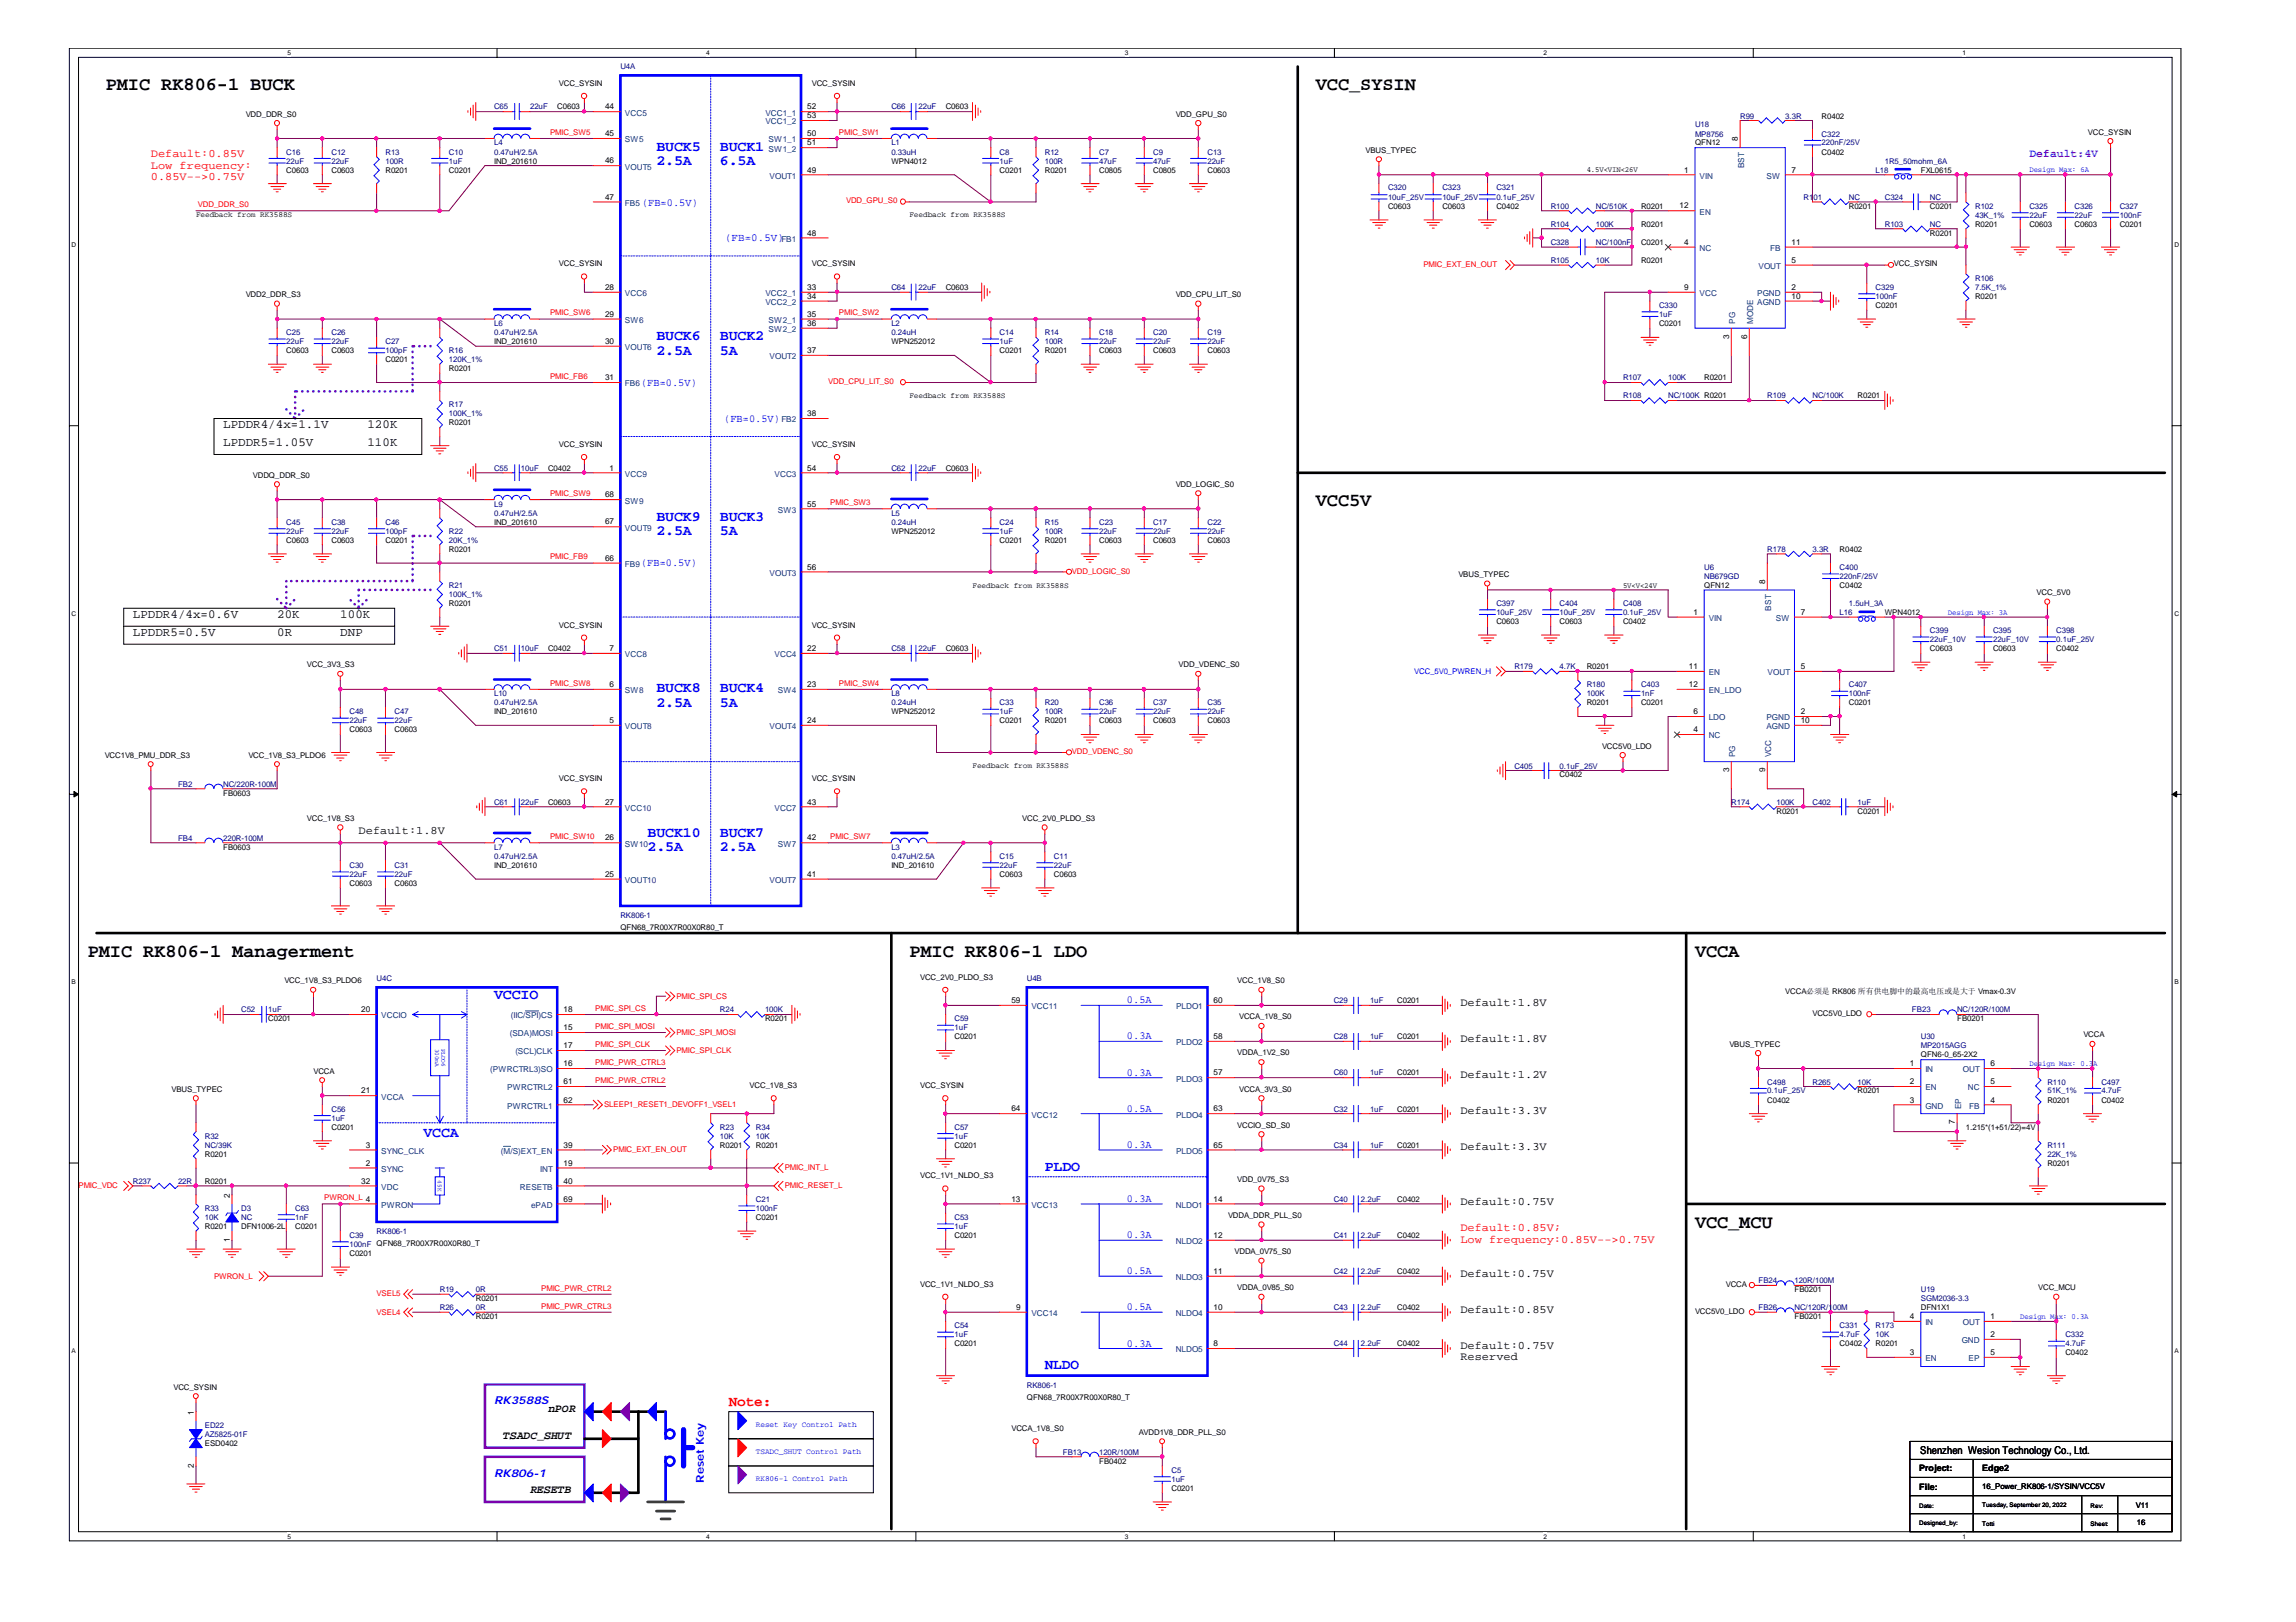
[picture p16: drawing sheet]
<svg xmlns="http://www.w3.org/2000/svg" width="297mm" height="210mm" viewBox="0 0 297 210" stroke-linecap="round" stroke-linejoin="round" font-family="sans-serif">
<defs><g id="words">
<g font-size="2.4">
<text x="13.7" y="11.7">PMIC RK806-1 BUCK</text>
<text x="170.2" y="11.7">VCC_SYSIN</text>
<text x="170.2" y="65.5">VCC5V</text>
<text x="11.3" y="123.9">PMIC RK806-1 Managerment</text>
<text x="117.6" y="123.9">PMIC RK806-1 LDO</text>
<text x="219.3" y="123.9">VCCA</text>
<text x="219.3" y="158.9">VCC_MCU</text>
</g>
<g font-size="1.9" fill="#00f">
<text x="84.9" y="19.5">BUCK5</text>
<text x="84.9" y="21.4">2.5A</text>
<text x="93.1" y="19.5">BUCK1</text>
<text x="93.1" y="21.4">6.5A</text>
<text x="84.9" y="44">BUCK6</text>
<text x="84.9" y="45.9">2.5A</text>
<text x="93.1" y="44">BUCK2</text>
<text x="93.1" y="45.9">5A</text>
<text x="84.9" y="67.4">BUCK9</text>
<text x="84.9" y="69.3">2.5A</text>
<text x="93.1" y="67.4">BUCK3</text>
<text x="93.1" y="69.3">5A</text>
<text x="84.9" y="89.6">BUCK8</text>
<text x="93.1" y="89.6">BUCK4</text>
<text x="84.9" y="91.5">2.5A</text>
<text x="93.1" y="91.5">5A</text>
<text x="83.8" y="108.3">BUCK10</text>
<text x="83.8" y="110.2">2.5A</text>
<text x="93.1" y="108.3">BUCK7</text>
<text x="93.1" y="110.2">2.5A</text>
<text x="63.9" y="129.3">VCCIO</text>
<text x="54.8" y="147.1">VCCA</text>
<text x="135.2" y="151.5">PLDO</text>
<text x="135.2" y="177.2">NLDO</text>
</g>
<text font-size="1.9" fill="#f00" x="94.3" y="181.9">Note:</text>
<g font-size="1.6">
<text x="28.9" y="55.4">LPDDR4/4x=1.1V</text>
<text x="28.9" y="57.8">LPDDR5=1.05V</text>
<text x="47.5" y="57.8">110K</text>
<text x="47.5" y="55.4">120K</text>
<text x="17.2" y="80">LPDDR4/4x=0.6V</text>
<text x="17.2" y="82.3">LPDDR5=0.5V</text>
<text x="35.9" y="82.3">0R</text>
<text x="35.9" y="80">20K</text>
<text x="44" y="80">100K</text>
<text x="44" y="82.3">DNP</text>
</g>
<g font-size="1.5" fill="#f00">
<text x="19.5" y="20.3">Default:0.85V</text>
<text x="19.5" y="21.8">Low frequency:</text>
<text x="19.5" y="23.3">0.85V--&gt;0.75V</text>
<text x="188.9" y="159.4">Default:0.85V;</text>
<text x="188.9" y="160.8">Low frequency:0.85V--&gt;0.75V</text>
</g>
<text font-size="1.5" fill="#8000ff" x="262.6" y="20.3">Default:4V</text>
<g font-size="1.5">
<text x="46.4" y="108">Default:1.8V</text>
<text x="188.9" y="130.1">Default:1.8V</text>
<text x="188.9" y="134.8">Default:1.8V</text>
<text x="188.9" y="139.5">Default:1.2V</text>
<text x="188.9" y="144.2">Default:3.3V</text>
<text x="188.9" y="148.9">Default:3.3V</text>
<text x="188.9" y="155.9">Default:0.75V</text>
<text x="188.9" y="165.2">Default:0.75V</text>
<text x="188.9" y="169.9">Default:0.85V</text>
<text x="188.9" y="174.6">Default:0.75V</text>
<text x="188.9" y="176">Reserved</text>
<text x="70.9" y="182.7">nPOR</text>
<text x="65.1" y="186.2">TSADC_SHUT</text>
<text x="68.6" y="193.3">RESETB</text>
</g>
<g font-size="1.4" fill="#00f">
<text x="83.1" y="26.7">(FB=0.5V)</text>
<text x="93.8" y="31.2">(FB=0.5V)</text>
<text x="82.9" y="49.9">(FB=0.5V)</text>
<text x="93.7" y="54.6">(FB=0.5V)</text>
<text x="82.9" y="73.3">(FB=0.5V)</text>
<text x="145.8" y="129.9">0.5A</text>
<text x="145.8" y="134.5">0.3A</text>
<text x="145.8" y="143.9">0.5A</text>
<text x="145.8" y="139.2">0.3A</text>
<text x="145.8" y="148.5">0.3A</text>
<text x="145.8" y="155.5">0.3A</text>
<text x="145.8" y="160.2">0.3A</text>
<text x="145.8" y="164.9">0.5A</text>
<text x="145.8" y="169.6">0.5A</text>
<text x="145.8" y="174.3">0.3A</text>
<text x="63.9" y="181.8">RK3588S</text>
<text x="63.9" y="191.1">RK806-1</text>
<text x="91.1" y="191.9" transform="rotate(-90 91.1 191.9)">Reset Key</text>
</g>
<text font-size="1.4" x="248.4" y="188.2">Shenzhen Wesion Technology Co., Ltd.</text>
<g font-size="1.1">
<text x="78.3" y="14.2">44</text>
<text x="78.3" y="17.6">45</text>
<text x="104.4" y="14.2">52</text>
<text x="104.4" y="15.3">53</text>
<text x="104.4" y="17.6">50</text>
<text x="78.3" y="21.1">46</text>
<text x="104.4" y="22.3">49</text>
<text x="104.4" y="18.8">51</text>
<text x="217.9" y="22.3">1</text>
<text x="224.8" y="18.3" transform="rotate(-90 224.8 18.3)">8</text>
<text x="231.8" y="22.3">7</text>
<text x="78.3" y="25.8">47</text>
<text x="217.3" y="27">12</text>
<text x="104.4" y="30.5">48</text>
<text x="217.9" y="31.7">4</text>
<text x="231.8" y="34">5</text>
<text x="231.8" y="31.7">11</text>
<text x="78.3" y="37.5">28</text>
<text x="78.3" y="41">29</text>
<text x="104.4" y="37.5">33</text>
<text x="104.4" y="38.7">34</text>
<text x="104.4" y="41">35</text>
<text x="217.9" y="37.5">9</text>
<text x="231.8" y="37.5">2</text>
<text x="231.8" y="38.7">10</text>
<text x="78.3" y="44.5">30</text>
<text x="104.4" y="45.7">37</text>
<text x="104.4" y="42.2">36</text>
<text x="223.7" y="43.9" transform="rotate(-90 223.7 43.9)">3</text>
<text x="226" y="43.9" transform="rotate(-90 226 43.9)">6</text>
<text x="78.3" y="49.2">31</text>
<text x="104.4" y="53.9">38</text>
<text x="78.3" y="64.4">68</text>
<text x="78.9" y="60.9">1</text>
<text x="104.4" y="65.5">55</text>
<text x="104.4" y="60.9">54</text>
<text x="78.3" y="67.9">67</text>
<text x="78.3" y="72.6">66</text>
<text x="104.4" y="73.7">56</text>
<text x="228.3" y="75.5" transform="rotate(-90 228.3 75.5)">8</text>
<text x="219.1" y="79.6">1</text>
<text x="233" y="79.6">7</text>
<text x="78.9" y="84.3">7</text>
<text x="78.9" y="88.9">6</text>
<text x="104.4" y="88.9">23</text>
<text x="104.4" y="84.3">22</text>
<text x="218.5" y="86.6">11</text>
<text x="218.5" y="88.9">12</text>
<text x="233" y="86.6">5</text>
<text x="78.9" y="93.6">5</text>
<text x="104.4" y="93.6">24</text>
<text x="219.1" y="92.4">6</text>
<text x="219.1" y="94.8">4</text>
<text x="233" y="93.6">10</text>
<text x="233" y="92.4">2</text>
<text x="223.7" y="100" transform="rotate(-90 223.7 100)">3</text>
<text x="228.3" y="100" transform="rotate(-90 228.3 100)">9</text>
<text x="78.3" y="104.1">27</text>
<text x="104.4" y="104.1">43</text>
<text x="78.3" y="108.8">26</text>
<text x="78.3" y="113.5">25</text>
<text x="104.4" y="108.8">42</text>
<text x="104.4" y="113.5">41</text>
<text x="46.7" y="131">20</text>
<text x="72.9" y="131">18</text>
<text x="130.9" y="129.8">59</text>
<text x="157" y="129.8">60</text>
<text x="72.9" y="138">16</text>
<text x="72.9" y="135.7">17</text>
<text x="72.9" y="133.3">15</text>
<text x="157" y="134.5">58</text>
<text x="247.1" y="138">1</text>
<text x="257.5" y="138">6</text>
<text x="46.7" y="141.5">21</text>
<text x="72.9" y="142.7">62</text>
<text x="72.9" y="140.3">61</text>
<text x="130.9" y="143.8">64</text>
<text x="157" y="139.2">57</text>
<text x="157" y="143.8">63</text>
<text x="247.1" y="140.3">2</text>
<text x="247.1" y="142.7">3</text>
<text x="257.5" y="142.7">4</text>
<text x="257.5" y="140.3">5</text>
<text x="47.3" y="148.5">3</text>
<text x="72.9" y="148.5">39</text>
<text x="157" y="148.5">65</text>
<text x="252.9" y="145.5" transform="rotate(-90 252.9 145.5)">7</text>
<text x="29.7" y="155" transform="rotate(-90 29.7 155)">2</text>
<text x="46.7" y="153.2">32</text>
<text x="47.3" y="150.8">2</text>
<text x="72.9" y="150.8">19</text>
<text x="72.9" y="153.2">40</text>
<text x="72.9" y="155.5">69</text>
<text x="130.9" y="155.5">13</text>
<text x="157" y="155.5">14</text>
<text x="29.7" y="160.7" transform="rotate(-90 29.7 160.7)">1</text>
<text x="157" y="160.2">12</text>
<text x="157" y="164.9">11</text>
<text x="131.4" y="169.5">9</text>
<text x="157" y="169.5">10</text>
<text x="247.1" y="170.7">4</text>
<text x="257.5" y="173">2</text>
<text x="257.5" y="170.7">1</text>
<text x="157" y="174.2">8</text>
<text x="247.1" y="175.4">3</text>
<text x="257.5" y="175.4">5</text>
<text x="25.1" y="183.1" transform="rotate(-90 25.1 183.1)">1</text>
<text x="25.1" y="189.9" transform="rotate(-90 25.1 189.9)">2</text>
<text x="248.3" y="190.4">Project:</text>
<text x="256.5" y="190.4">Edge2</text>
<text x="248.3" y="192.8">File:</text>
</g>
<g font-size="1.1" fill="#004080">
<text x="80.9" y="15">VCC5</text>
<text x="99" y="15">VCC1_1</text>
<text x="99" y="16.1">VCC1_2</text>
<text x="80.9" y="18.4">SW5</text>
<text x="80.9" y="21.9">VOUT5</text>
<text x="99.4" y="18.4">SW1_1</text>
<text x="99.4" y="19.6">SW1_2</text>
<text x="99.6" y="23.1">VOUT1</text>
<text x="219.9" y="23.1">VIN</text>
<text x="225.6" y="21.8" transform="rotate(-90 225.6 21.8)">BST</text>
<text x="228.6" y="23.1">SW</text>
<text x="80.9" y="26.6">FB5</text>
<text x="219.9" y="27.8">EN</text>
<text x="101.1" y="31.3">FB1</text>
<text x="219.9" y="32.5">NC</text>
<text x="227.5" y="34.8">VOUT</text>
<text x="229" y="32.5">FB</text>
<text x="80.9" y="38.3">VCC6</text>
<text x="80.9" y="41.8">SW6</text>
<text x="99" y="38.3">VCC2_1</text>
<text x="99" y="39.5">VCC2_2</text>
<text x="99.4" y="41.8">SW2_1</text>
<text x="219.9" y="38.3">VCC</text>
<text x="224.5" y="41.9" transform="rotate(-90 224.5 41.9)">PG</text>
<text x="226.8" y="41.9" transform="rotate(-90 226.8 41.9)">MODE</text>
<text x="227.3" y="38.3">PGND</text>
<text x="227.3" y="39.5">AGND</text>
<text x="80.9" y="45.3">VOUT6</text>
<text x="99.4" y="43">SW2_2</text>
<text x="99.6" y="46.5">VOUT2</text>
<text x="80.9" y="50">FB6</text>
<text x="101.1" y="54.7">FB2</text>
<text x="80.9" y="61.7">VCC9</text>
<text x="80.9" y="65.2">SW9</text>
<text x="100.2" y="61.7">VCC3</text>
<text x="80.9" y="68.7">VOUT9</text>
<text x="100.6" y="66.4">SW3</text>
<text x="80.9" y="73.4">FB9</text>
<text x="99.6" y="74.5">VOUT3</text>
<text x="221.1" y="80.4">VIN</text>
<text x="229.2" y="79" transform="rotate(-90 229.2 79)">BST</text>
<text x="229.7" y="80.4">SW</text>
<text x="80.9" y="85.1">VCC8</text>
<text x="80.9" y="89.7">SW8</text>
<text x="100.2" y="85.1">VCC4</text>
<text x="100.6" y="89.7">SW4</text>
<text x="221.1" y="87.4">EN</text>
<text x="221.1" y="89.7">EN_LDO</text>
<text x="228.7" y="87.4">VOUT</text>
<text x="80.9" y="94.4">VOUT8</text>
<text x="99.6" y="94.4">VOUT4</text>
<text x="221.1" y="93.2">LDO</text>
<text x="221.1" y="95.6">NC</text>
<text x="228.5" y="94.4">AGND</text>
<text x="228.5" y="93.2">PGND</text>
<text x="224.5" y="98" transform="rotate(-90 224.5 98)">PG</text>
<text x="229.2" y="98" transform="rotate(-90 229.2 98)">VCC</text>
<text x="80.9" y="104.9">VCC10</text>
<text x="100.2" y="104.9">VCC7</text>
<text x="80.9" y="109.6">SW10</text>
<text x="100.6" y="109.6">SW7</text>
<text x="80.9" y="114.3">VOUT10</text>
<text x="99.6" y="114.3">VOUT7</text>
<text x="49.3" y="131.8">VCCIO</text>
<text x="66.1" y="131.8">(IIC/SPI)CS</text>
<text x="133.4" y="130.6">VCC11</text>
<text x="152.1" y="130.6">PLDO1</text>
<text x="66" y="134.1">(SDA)MOSI</text>
<text x="66.7" y="136.5">(SCL)CLK</text>
<text x="152.1" y="135.3">PLDO2</text>
<text x="49.3" y="142.3">VCCA</text>
<text x="63.4" y="138.8">(PWRCTRL3)SO</text>
<text x="65.6" y="143.5">PWRCTRL1</text>
<text x="65.6" y="141.1">PWRCTRL2</text>
<text x="152.1" y="140">PLDO3</text>
<text x="249.1" y="138.8">IN</text>
<text x="249.1" y="141.1">EN</text>
<text x="249.1" y="143.5">GND</text>
<text x="253.7" y="143.5" transform="rotate(-90 253.7 143.5)">EP</text>
<text x="254" y="138.8">OUT</text>
<text x="254.6" y="141.1">NC</text>
<text x="254.8" y="143.5">FB</text>
<text x="49.3" y="149.3">SYNC_CLK</text>
<text x="64.8" y="149.3">(M/S)EXT_EN</text>
<text x="133.4" y="144.6">VCC12</text>
<text x="152.1" y="144.6">PLDO4</text>
<text x="152.1" y="149.3">PLDO5</text>
<text x="49.3" y="151.7">SYNC</text>
<text x="49.3" y="154">VDC</text>
<text x="67.3" y="154">RESETB</text>
<text x="69.9" y="151.7">INT</text>
<text x="49.3" y="156.3">PWRON</text>
<text x="68.7" y="156.3">ePAD</text>
<text x="133.4" y="156.3">VCC13</text>
<text x="152.1" y="156.3">NLDO1</text>
<text x="152.1" y="161">NLDO2</text>
<text x="152.1" y="165.7">NLDO3</text>
<text x="133.4" y="170.3">VCC14</text>
<text x="152.1" y="170.3">NLDO4</text>
<text x="249.1" y="171.5">IN</text>
<text x="253.8" y="173.8">GND</text>
<text x="254" y="171.5">OUT</text>
<text x="152.1" y="175">NLDO5</text>
<text x="249.1" y="176.2">EN</text>
<text x="254.7" y="176.2">EP</text>
</g>
<g font-size="1">
<text x="72.3" y="11.1">VCC_SYSIN</text>
<text x="105" y="11.1">VCC_SYSIN</text>
<text x="31.8" y="15.1">VDD_DDR_S0</text>
<text x="72.1" y="14.2">C0603</text>
<text x="122.3" y="14.2">C0603</text>
<text x="152.1" y="15.1">VDD_GPU_S0</text>
<text x="235.7" y="15.3">R0402</text>
<text x="270.1" y="17.4">VCC_SYSIN</text>
<text x="37" y="22.3">C0603</text>
<text x="42.9" y="22.3">C0603</text>
<text x="49.9" y="22.3">R0201</text>
<text x="58.1" y="22.3">C0201</text>
<text x="63.9" y="21.2">IND_201610</text>
<text x="115.3" y="21.2">WPN4012</text>
<text x="129.3" y="22.3">C0201</text>
<text x="135.2" y="22.3">R0201</text>
<text x="142.2" y="22.3">C0805</text>
<text x="149.2" y="22.3">C0805</text>
<text x="156.2" y="22.3">C0603</text>
<text x="176.7" y="19.7">VBUS_TYPEC</text>
<text x="205.3" y="22.3">4.5V&lt;VIN&lt;26V</text>
<text x="219.3" y="18.8">QFN12</text>
<text x="235.7" y="20">C0402</text>
<text x="248.5" y="22.3">FXL0615</text>
<text x="25.4" y="28.1">Feedback from RK3588S</text>
<text x="117.6" y="28.1">Feedback from RK3588S</text>
<text x="179.6" y="27">C0603</text>
<text x="186.6" y="27">C0603</text>
<text x="193.6" y="27">C0402</text>
<text x="212.3" y="27">R0201</text>
<text x="212.3" y="29.4">R0201</text>
<text x="239.2" y="27">R0201</text>
<text x="249.7" y="27">C0201</text>
<text x="255.5" y="29.4">R0201</text>
<text x="262.6" y="29.4">C0603</text>
<text x="268.4" y="29.4">C0603</text>
<text x="274.2" y="29.4">C0201</text>
<text x="72.3" y="34.5">VCC_SYSIN</text>
<text x="105" y="34.5">VCC_SYSIN</text>
<text x="212.3" y="31.7">C0201</text>
<text x="212.3" y="34">R0201</text>
<text x="245" y="34.5">VCC_SYSIN</text>
<text x="249.7" y="30.5">R0201</text>
<text x="31.8" y="38.5">VDD2_DDR_S3</text>
<text x="122.3" y="37.5">C0603</text>
<text x="152.1" y="38.5">VDD_CPU_LIT_S0</text>
<text x="242.7" y="39.8">C0201</text>
<text x="255.5" y="38.7">R0201</text>
<text x="37" y="45.7">C0603</text>
<text x="42.9" y="45.7">C0603</text>
<text x="49.9" y="46.9">C0201</text>
<text x="63.9" y="44.5">IND_201610</text>
<text x="115.3" y="44.5">WPN252012</text>
<text x="129.3" y="45.7">C0201</text>
<text x="135.2" y="45.7">R0201</text>
<text x="142.2" y="45.7">C0603</text>
<text x="149.2" y="45.7">C0603</text>
<text x="156.2" y="45.7">C0603</text>
<text x="214.6" y="42.2">C0201</text>
<text x="58.1" y="48">R0201</text>
<text x="117.6" y="51.5">Feedback from RK3588S</text>
<text x="220.5" y="49.2">R0201</text>
<text x="240.3" y="51.5">R0201</text>
<text x="58.1" y="55">R0201</text>
<text x="72.3" y="57.8">VCC_SYSIN</text>
<text x="105" y="57.8">VCC_SYSIN</text>
<text x="32.7" y="61.8">VDDQ_DDR_S0</text>
<text x="70.9" y="60.9">C0402</text>
<text x="122.3" y="60.9">C0603</text>
<text x="152.1" y="63">VDD_LOGIC_S0</text>
<text x="37" y="70.2">C0603</text>
<text x="42.9" y="70.2">C0603</text>
<text x="49.9" y="70.2">C0201</text>
<text x="58.1" y="71.4">R0201</text>
<text x="63.9" y="67.9">IND_201610</text>
<text x="115.3" y="69.1">WPN252012</text>
<text x="129.3" y="70.2">C0201</text>
<text x="135.2" y="70.2">R0201</text>
<text x="142.2" y="70.2">C0603</text>
<text x="149.2" y="70.2">C0603</text>
<text x="156.2" y="70.2">C0603</text>
<text x="238" y="71.4">R0402</text>
<text x="125.8" y="76">Feedback from RK3588S</text>
<text x="188.7" y="74.7">VBUS_TYPEC</text>
<text x="210" y="76">5V&lt;V&lt;24V</text>
<text x="220.5" y="76.1">QFN12</text>
<text x="238" y="76.1">C0402</text>
<text x="263.5" y="77">VCC_5V0</text>
<text x="58.1" y="78.4">R0201</text>
<text x="72.3" y="81.2">VCC_SYSIN</text>
<text x="105" y="81.2">VCC_SYSIN</text>
<text x="193.6" y="80.7">C0603</text>
<text x="201.8" y="80.7">C0603</text>
<text x="210" y="80.7">C0402</text>
<text x="243.8" y="79.6">WPN4012</text>
<text x="39.7" y="86.4">VCC_3V3_S3</text>
<text x="70.9" y="84.3">C0402</text>
<text x="122.3" y="84.3">C0603</text>
<text x="152.5" y="86.4">VDD_VDENC_S0</text>
<text x="205.3" y="86.6">R0201</text>
<text x="249.7" y="84.3">C0603</text>
<text x="257.9" y="84.3">C0603</text>
<text x="266" y="84.3">C0402</text>
<text x="45.2" y="94.8">C0603</text>
<text x="51.1" y="94.8">C0603</text>
<text x="63.9" y="92.4">IND_201610</text>
<text x="115.3" y="92.4">WPN252012</text>
<text x="129.3" y="93.6">C0201</text>
<text x="135.2" y="93.6">R0201</text>
<text x="142.2" y="93.6">C0603</text>
<text x="149.2" y="93.6">C0603</text>
<text x="156.2" y="93.6">C0603</text>
<text x="205.3" y="91.3">R0201</text>
<text x="212.3" y="91.3">C0201</text>
<text x="239.2" y="91.3">C0201</text>
<text x="13.5" y="98.1">VCC1V8_PMU_DDR_S3</text>
<text x="32.1" y="98.1">VCC_1V8_S3_PLDO6</text>
<text x="72.3" y="101.1">VCC_SYSIN</text>
<text x="105" y="101.1">VCC_SYSIN</text>
<text x="125.8" y="99.4">Feedback from RK3588S</text>
<text x="201.8" y="100.6">C0402</text>
<text x="207.3" y="96.9">VCC5V0_LDO</text>
<text x="28.9" y="103">FB0603</text>
<text x="39.7" y="106.2">VCC_1V8_S3</text>
<text x="70.9" y="104.1">C0603</text>
<text x="132.2" y="106.2">VCC_2V0_PLDO_S3</text>
<text x="229.8" y="105.3">R0201</text>
<text x="240.3" y="105.3">C0201</text>
<text x="28.9" y="110">FB0603</text>
<text x="63.9" y="112.3">IND_201610</text>
<text x="115.3" y="112.3">IND_201610</text>
<text x="129.3" y="113.5">C0603</text>
<text x="136.4" y="113.5">C0603</text>
<text x="45.2" y="114.7">C0603</text>
<text x="51.1" y="114.7">C0603</text>
<text x="80.3" y="120.4">QFN68_7R00X7R00X0R80_T</text>
<text x="36.8" y="127.3">VCC_1V8_S3_PLDO6</text>
<text x="119" y="126.8">VCC_2V0_PLDO_S3</text>
<text x="160.1" y="127.3">VCC_1V8_S0</text>
<text x="160.3" y="131.9">VCCA_1V8_S0</text>
<text x="180.8" y="129.8">C0201</text>
<text x="231" y="128.7">VCCA必须是 RK806 所有供电脚中的最高电压或是大于 Vmax-0.3V</text>
<text x="234.5" y="131.5">VCC5V0_LDO</text>
<text x="34.7" y="132.2">C0201</text>
<text x="99" y="132.2">R0201</text>
<text x="123.5" y="134.5">C0201</text>
<text x="160.1" y="136.6">VDDA_1V2_S0</text>
<text x="180.8" y="134.5">C0201</text>
<text x="223.7" y="135.4">VBUS_TYPEC</text>
<text x="248.5" y="136.8">QFN6-0_65-2X2</text>
<text x="253.2" y="132.2">FB0201</text>
<text x="269.5" y="134.3">VCCA</text>
<text x="22.2" y="141.3">VBUS_TYPEC</text>
<text x="40.6" y="139">VCCA</text>
<text x="97" y="140.8">VCC_1V8_S3</text>
<text x="119" y="140.8">VCC_SYSIN</text>
<text x="160.3" y="141.3">VCCA_3V3_S0</text>
<text x="180.8" y="139.2">C0201</text>
<text x="180.8" y="143.9">C0201</text>
<text x="228.6" y="142.7">C0402</text>
<text x="240.3" y="141.5">R0201</text>
<text x="264.9" y="142.7">R0201</text>
<text x="271.9" y="142.7">C0402</text>
<text x="26.5" y="149.7">R0201</text>
<text x="42.9" y="146.2">C0201</text>
<text x="93.1" y="148.5">R0201</text>
<text x="97.8" y="148.5">R0201</text>
<text x="123.5" y="148.5">C0201</text>
<text x="160.1" y="145.9">VCCIO_SD_S0</text>
<text x="180.8" y="148.5">C0201</text>
<text x="254.3" y="146.2">1.215*(1+51/22)=4V</text>
<text x="26.5" y="153.2">R0201</text>
<text x="119" y="152.5">VCC_1V1_NLDO_S3</text>
<text x="160.1" y="153">VDD_0V75_S3</text>
<text x="180.8" y="155.5">C0402</text>
<text x="264.9" y="150.8">R0201</text>
<text x="26.5" y="159">R0201</text>
<text x="31.2" y="159">DFN1006-2L</text>
<text x="38.2" y="159">C0201</text>
<text x="97.8" y="157.9">C0201</text>
<text x="123.5" y="160.2">C0201</text>
<text x="158.9" y="157.6">VDDA_DDR_PLL_S0</text>
<text x="180.8" y="160.2">C0402</text>
<text x="45.2" y="162.5">C0201</text>
<text x="119" y="166.5">VCC_1V1_NLDO_S3</text>
<text x="159.7" y="162.3">VDDA_0V75_S0</text>
<text x="160.1" y="167">VDDA_0V85_S0</text>
<text x="180.8" y="164.9">C0402</text>
<text x="223.3" y="166.5">VCCA</text>
<text x="232.2" y="167.2">FB0201</text>
<text x="263.7" y="167">VCC_MCU</text>
<text x="61.6" y="170.7">R0201</text>
<text x="61.6" y="168.4">R0201</text>
<text x="180.8" y="169.6">C0402</text>
<text x="219.3" y="170">VCC5V0_LDO</text>
<text x="232.2" y="170.7">FB0201</text>
<text x="248.5" y="169.6">DFN1X1</text>
<text x="22.4" y="179.8">VCC_SYSIN</text>
<text x="123.5" y="174.2">C0201</text>
<text x="180.8" y="174.2">C0402</text>
<text x="238" y="174.2">C0402</text>
<text x="242.7" y="174.2">R0201</text>
<text x="267.2" y="175.4">C0402</text>
<text x="130.9" y="185.2">VCCA_1V8_S0</text>
<text x="132.8" y="181.1">QFN68_7R00X7R00X0R80_T</text>
<text x="147.3" y="185.7">AVDD1V8_DDR_PLL_S0</text>
<text x="26.5" y="187.1">ESD0402</text>
<text x="142.2" y="189.4">FB0402</text>
<text x="151.6" y="192.9">C0201</text>
<text x="256.5" y="192.7">16_Power_RK806-1/SYSIN/VCC5V</text>
<text x="276.3" y="195.1">V11</text>
<text x="276.4" y="197.4">16</text>
</g>
<g font-size="1" fill="#000080">
<text x="80.3" y="8.9">U4A</text>
<text x="63.9" y="14.2">C65</text>
<text x="68.6" y="14.2">22uF</text>
<text x="115.3" y="14.2">C66</text>
<text x="118.8" y="14.2">22uF</text>
<text x="219.3" y="16.5">U18</text>
<text x="219.3" y="17.7">MP8756</text>
<text x="225.1" y="15.3">R99</text>
<text x="231" y="15.3">3.3R</text>
<text x="235.7" y="17.7">C322</text>
<text x="37" y="20">C16</text>
<text x="37" y="21.2">22uF</text>
<text x="42.9" y="20">C12</text>
<text x="42.9" y="21.2">22uF</text>
<text x="49.9" y="20">R13</text>
<text x="49.9" y="21.2">100R</text>
<text x="58.1" y="20">C10</text>
<text x="58.1" y="21.2">1uF</text>
<text x="63.9" y="18.8">L4</text>
<text x="63.9" y="20">0.47uH/2.5A</text>
<text x="115.3" y="18.8">L1</text>
<text x="115.3" y="20">0.33uH</text>
<text x="129.3" y="20">C8</text>
<text x="129.3" y="21.2">1uF</text>
<text x="135.2" y="20">R12</text>
<text x="135.2" y="21.2">100R</text>
<text x="142.2" y="20">C7</text>
<text x="142.2" y="21.2">47uF</text>
<text x="149.2" y="20">C9</text>
<text x="149.2" y="21.2">47uF</text>
<text x="156.2" y="20">C13</text>
<text x="156.2" y="21.2">22uF</text>
<text x="235.7" y="18.8">220nF/25V</text>
<text x="242.7" y="22.3">L18</text>
<text x="243.8" y="21.2">1R5_50mohm_6A</text>
<text x="179.6" y="24.7">C320</text>
<text x="179.6" y="25.8">10uF_25V</text>
<text x="186.6" y="24.7">C323</text>
<text x="186.6" y="25.8">10uF_25V</text>
<text x="193.6" y="24.7">C321</text>
<text x="193.6" y="25.8">0.1uF_25V</text>
<text x="200.6" y="27">R100</text>
<text x="200.6" y="29.4">R104</text>
<text x="206.5" y="27">NC/510K</text>
<text x="206.5" y="29.4">100K</text>
<text x="233.3" y="25.8">R101</text>
<text x="239.2" y="25.8">NC</text>
<text x="243.8" y="25.8">C324</text>
<text x="243.8" y="29.4">R103</text>
<text x="249.7" y="25.8">NC</text>
<text x="249.7" y="29.4">NC</text>
<text x="255.5" y="27">R102</text>
<text x="255.5" y="28.2">43K_1%</text>
<text x="262.6" y="27">C325</text>
<text x="262.6" y="28.2">22uF</text>
<text x="268.4" y="27">C326</text>
<text x="268.4" y="28.2">22uF</text>
<text x="274.2" y="27">C327</text>
<text x="274.2" y="28.2">100nF</text>
<text x="200.6" y="31.7">C328</text>
<text x="200.6" y="34">R105</text>
<text x="206.5" y="31.7">NC/100nF</text>
<text x="206.5" y="34">10K</text>
<text x="115.3" y="37.5">C64</text>
<text x="118.8" y="37.5">22uF</text>
<text x="214.6" y="39.8">C330</text>
<text x="214.6" y="41">1uF</text>
<text x="242.7" y="37.5">C329</text>
<text x="242.7" y="38.7">100nF</text>
<text x="255.5" y="36.3">R106</text>
<text x="255.5" y="37.5">7.5K_1%</text>
<text x="37" y="43.4">C25</text>
<text x="37" y="44.5">22uF</text>
<text x="42.9" y="43.4">C26</text>
<text x="42.9" y="44.5">22uF</text>
<text x="49.9" y="44.5">C27</text>
<text x="49.9" y="45.7">100pF</text>
<text x="58.1" y="45.7">R16</text>
<text x="58.1" y="46.9">120K_1%</text>
<text x="63.9" y="42.2">L6</text>
<text x="63.9" y="43.4">0.47uH/2.5A</text>
<text x="115.3" y="42.2">L2</text>
<text x="115.3" y="43.4">0.24uH</text>
<text x="129.3" y="43.4">C14</text>
<text x="129.3" y="44.5">1uF</text>
<text x="135.2" y="43.4">R14</text>
<text x="135.2" y="44.5">100R</text>
<text x="142.2" y="43.4">C18</text>
<text x="142.2" y="44.5">22uF</text>
<text x="149.2" y="43.4">C20</text>
<text x="149.2" y="44.5">22uF</text>
<text x="156.2" y="43.4">C19</text>
<text x="156.2" y="44.5">22uF</text>
<text x="58.1" y="52.7">R17</text>
<text x="58.1" y="53.9">100K_1%</text>
<text x="210" y="49.2">R107</text>
<text x="210" y="51.5">R108</text>
<text x="215.8" y="49.2">100K</text>
<text x="215.8" y="51.5">NC/100K R0201</text>
<text x="228.6" y="51.5">R109</text>
<text x="234.5" y="51.5">NC/100K</text>
<text x="63.9" y="65.5">L9</text>
<text x="63.9" y="60.9">C55</text>
<text x="67.4" y="60.9">10uF</text>
<text x="115.3" y="60.9">C62</text>
<text x="118.8" y="60.9">22uF</text>
<text x="37" y="67.9">C45</text>
<text x="37" y="69.1">22uF</text>
<text x="42.9" y="67.9">C38</text>
<text x="42.9" y="69.1">22uF</text>
<text x="49.9" y="67.9">C46</text>
<text x="49.9" y="69.1">100pF</text>
<text x="58.1" y="69.1">R22</text>
<text x="58.1" y="70.2">20K_1%</text>
<text x="63.9" y="66.7">0.47uH/2.5A</text>
<text x="115.3" y="66.7">L5</text>
<text x="115.3" y="67.9">0.24uH</text>
<text x="129.3" y="67.9">C24</text>
<text x="129.3" y="69.1">1uF</text>
<text x="135.2" y="67.9">R15</text>
<text x="135.2" y="69.1">100R</text>
<text x="142.2" y="67.9">C23</text>
<text x="142.2" y="69.1">22uF</text>
<text x="149.2" y="67.9">C17</text>
<text x="149.2" y="69.1">22uF</text>
<text x="156.2" y="67.9">C22</text>
<text x="156.2" y="69.1">22uF</text>
<text x="228.6" y="71.4">R178</text>
<text x="234.5" y="71.4">3.3R</text>
<text x="58.1" y="76.1">R21</text>
<text x="58.1" y="77.2">100K_1%</text>
<text x="220.5" y="73.8">U6</text>
<text x="220.5" y="74.9">NB679GD</text>
<text x="238" y="73.8">C400</text>
<text x="238" y="74.9">220nF/25V</text>
<text x="193.6" y="78.4">C397</text>
<text x="193.6" y="79.6">10uF_25V</text>
<text x="201.8" y="78.4">C404</text>
<text x="201.8" y="79.6">10uF_25V</text>
<text x="210" y="78.4">C408</text>
<text x="210" y="79.6">0.1uF_25V</text>
<text x="238" y="79.6">L16</text>
<text x="239.2" y="78.4">1.5uH_3A</text>
<text x="249.7" y="81.9">C399</text>
<text x="249.7" y="83.1">22uF_10V</text>
<text x="257.9" y="81.9">C395</text>
<text x="257.9" y="83.1">22uF_10V</text>
<text x="266" y="81.9">C398</text>
<text x="266" y="83.1">0.1uF_25V</text>
<text x="63.9" y="84.3">C51</text>
<text x="67.4" y="84.3">10uF</text>
<text x="115.3" y="84.3">C58</text>
<text x="118.8" y="84.3">22uF</text>
<text x="195.9" y="86.6">R179</text>
<text x="201.8" y="86.6">4.7K</text>
<text x="205.3" y="88.9">R180</text>
<text x="212.3" y="88.9">C403</text>
<text x="239.2" y="88.9">C407</text>
<text x="45.2" y="92.4">C48</text>
<text x="45.2" y="93.6">22uF</text>
<text x="51.1" y="92.4">C47</text>
<text x="51.1" y="93.6">22uF</text>
<text x="63.9" y="90.1">L10</text>
<text x="63.9" y="91.3">0.47uH/2.5A</text>
<text x="115.3" y="90.1">L8</text>
<text x="115.3" y="91.3">0.24uH</text>
<text x="129.3" y="91.3">C33</text>
<text x="129.3" y="92.4">1uF</text>
<text x="135.2" y="91.3">R20</text>
<text x="135.2" y="92.4">100R</text>
<text x="142.2" y="91.3">C36</text>
<text x="142.2" y="92.4">22uF</text>
<text x="149.2" y="91.3">C37</text>
<text x="149.2" y="92.4">22uF</text>
<text x="156.2" y="91.3">C35</text>
<text x="156.2" y="92.4">22uF</text>
<text x="205.3" y="90.1">100K</text>
<text x="212.3" y="90.1">1nF</text>
<text x="239.2" y="90.1">100nF</text>
<text x="23" y="101.8">FB2</text>
<text x="28.9" y="101.8">NC/220R-100M</text>
<text x="195.9" y="99.5">C405</text>
<text x="201.8" y="99.5">0.1uF_25V</text>
<text x="63.9" y="104.1">C61</text>
<text x="67.4" y="104.1">22uF</text>
<text x="224" y="104.1">R174</text>
<text x="229.8" y="104.1">100K</text>
<text x="234.5" y="104.1">C402</text>
<text x="240.3" y="104.1">1uF</text>
<text x="23" y="108.8">FB4</text>
<text x="28.9" y="108.8">220R-100M</text>
<text x="45.2" y="112.3">C30</text>
<text x="45.2" y="113.5">22uF</text>
<text x="51.1" y="112.3">C31</text>
<text x="51.1" y="113.5">22uF</text>
<text x="63.9" y="110">L7</text>
<text x="63.9" y="111.1">0.47uH/2.5A</text>
<text x="115.3" y="110">L3</text>
<text x="115.3" y="111.1">0.47uH/2.5A</text>
<text x="129.3" y="111.1">C15</text>
<text x="129.3" y="112.3">22uF</text>
<text x="136.4" y="111.1">C11</text>
<text x="136.4" y="112.3">22uF</text>
<text x="80.3" y="118.8">RK806-1</text>
<text x="31.2" y="131">C52</text>
<text x="34.7" y="131">1uF</text>
<text x="48.7" y="126.9">U4C</text>
<text x="93.1" y="131">R24</text>
<text x="99" y="131">100K</text>
<text x="132.8" y="126.9">U4B</text>
<text x="172.6" y="129.8">C29</text>
<text x="177.2" y="129.8">1uF</text>
<text x="247.4" y="131">FB23</text>
<text x="253.2" y="131">NC/120R/100M</text>
<text x="123.5" y="132.2">C59</text>
<text x="123.5" y="133.3">1uF</text>
<text x="172.6" y="134.5">C28</text>
<text x="177.2" y="134.5">1uF</text>
<text x="248.5" y="134.5">U30</text>
<text x="248.5" y="135.7">MP2015AGG</text>
<text x="42.9" y="143.9">C56</text>
<text x="172.6" y="139.2">C60</text>
<text x="172.6" y="143.9">C32</text>
<text x="177.2" y="139.2">1uF</text>
<text x="177.2" y="143.9">1uF</text>
<text x="228.6" y="140.3">C498</text>
<text x="228.6" y="141.5">0.1uF_25V</text>
<text x="234.5" y="140.3">R265</text>
<text x="240.3" y="140.3">10K</text>
<text x="264.9" y="140.3">R110</text>
<text x="264.9" y="141.5">51K_1%</text>
<text x="271.9" y="140.3">C497</text>
<text x="271.9" y="141.5">4.7uF</text>
<text x="26.5" y="147.3">R32</text>
<text x="26.5" y="148.5">NC/39K</text>
<text x="42.9" y="145">1uF</text>
<text x="93.1" y="146.2">R23</text>
<text x="93.1" y="147.3">10K</text>
<text x="97.8" y="146.2">R34</text>
<text x="97.8" y="147.3">10K</text>
<text x="123.5" y="146.2">C57</text>
<text x="123.5" y="147.3">1uF</text>
<text x="172.6" y="148.5">C34</text>
<text x="177.2" y="148.5">1uF</text>
<text x="264.9" y="148.5">R111</text>
<text x="264.9" y="149.7">22K_1%</text>
<text x="17.2" y="153.2">R237</text>
<text x="23" y="153.2">22R</text>
<text x="97.8" y="155.5">C21</text>
<text x="172.6" y="155.5">C40</text>
<text x="176.1" y="155.5">2.2uF</text>
<text x="26.5" y="156.7">R33</text>
<text x="26.5" y="157.9">10K</text>
<text x="31.2" y="156.7">D3</text>
<text x="31.2" y="157.9">NC</text>
<text x="38.2" y="156.7">C63</text>
<text x="38.2" y="157.9">1nF</text>
<text x="45.2" y="160.2">C39</text>
<text x="45.2" y="161.4">100nF QFN68_7R00X7R00X0R80_T</text>
<text x="48.7" y="159.7">RK806-1</text>
<text x="97.8" y="156.7">100nF</text>
<text x="123.5" y="157.9">C53</text>
<text x="123.5" y="159">1uF</text>
<text x="172.6" y="160.2">C41</text>
<text x="176.1" y="160.2">2.2uF</text>
<text x="56.9" y="167.2">R19</text>
<text x="61.6" y="167.2">0R</text>
<text x="172.6" y="164.9">C42</text>
<text x="176.1" y="164.9">2.2uF</text>
<text x="227.5" y="166">FB24</text>
<text x="232.2" y="166">120R/100M</text>
<text x="248.5" y="167.2">U19</text>
<text x="56.9" y="169.6">R26</text>
<text x="61.6" y="169.6">0R</text>
<text x="123.5" y="171.9">C54</text>
<text x="123.5" y="173.1">1uF</text>
<text x="172.6" y="169.6">C43</text>
<text x="176.1" y="169.6">2.2uF</text>
<text x="227.5" y="169.6">FB26</text>
<text x="232.2" y="169.6">NC/120R/100M</text>
<text x="238" y="171.9">C331</text>
<text x="238" y="173.1">4.7uF</text>
<text x="242.7" y="171.9">R173</text>
<text x="242.7" y="173.1">10K</text>
<text x="248.5" y="168.4">SGM2036-3.3</text>
<text x="267.2" y="173.1">C332</text>
<text x="132.8" y="179.6">RK806-1</text>
<text x="172.6" y="174.2">C44</text>
<text x="176.1" y="174.2">2.2uF</text>
<text x="267.2" y="174.2">4.7uF</text>
<text x="26.5" y="184.8">ED22</text>
<text x="26.5" y="185.9">AZ5825-01F</text>
<text x="137.5" y="188.2">FB13</text>
<text x="142.2" y="188.2">120R/100M</text>
<text x="151.6" y="190.6">C5</text>
<text x="151.6" y="191.7">1uF</text>
</g>
<g font-size="1" fill="#f00">
<text x="71.2" y="17.5">PMIC_SW5</text>
<text x="108.5" y="17.5">PMIC_SW1</text>
<text x="25.6" y="26.8">VDD_DDR_S0</text>
<text x="109.5" y="26.3">VDD_GPU_S0</text>
<text x="184.1" y="34.6">PMIC_EXT_EN_OUT</text>
<text x="71.2" y="40.8">PMIC_SW6</text>
<text x="108.5" y="40.8">PMIC_SW2</text>
<text x="71.2" y="49">PMIC_FB6</text>
<text x="107.1" y="49.7">VDD_CPU_LIT_S0</text>
<text x="71.2" y="64.2">PMIC_SW9</text>
<text x="107.4" y="65.4">PMIC_SW3</text>
<text x="71.2" y="72.4">PMIC_FB9</text>
<text x="138.7" y="74.2">VDD_LOGIC_S0</text>
<text x="71.2" y="88.7">PMIC_SW8</text>
<text x="108.5" y="88.7">PMIC_SW4</text>
<text x="138.7" y="97.6">VDD_VDENC_S0</text>
<text x="71.2" y="108.6">PMIC_SW10</text>
<text x="107.4" y="108.6">PMIC_SW7</text>
<text x="77" y="130.8">PMIC_SPI_CS</text>
<text x="87.5" y="129.3">PMIC_SPI_CS</text>
<text x="77" y="137.8">PMIC_PWR_CTRL3</text>
<text x="77" y="135.5">PMIC_SPI_CLK</text>
<text x="77" y="133.2">PMIC_SPI_MOSI</text>
<text x="87.5" y="133.9">PMIC_SPI_MOSI</text>
<text x="87.5" y="136.2">PMIC_SPI_CLK</text>
<text x="77" y="140.1">PMIC_PWR_CTRL2</text>
<text x="78.1" y="143.3">SLEEP1_RESET1_DEVOFF1_VSEL1</text>
<text x="79.3" y="149.1">PMIC_EXT_EN_OUT</text>
<text x="10.2" y="153.8">PMIC_VDC</text>
<text x="42" y="155.3">PWRON_L 4</text>
<text x="101.5" y="151.4">PMIC_INT_L</text>
<text x="101.5" y="153.8">PMIC_RESET_L</text>
<text x="27.7" y="165.5">PWRON_L</text>
<text x="48.7" y="167.7">VSEL5</text>
<text x="70" y="167">PMIC_PWR_CTRL2</text>
<text x="48.7" y="170.2">VSEL4</text>
<text x="70" y="169.3">PMIC_PWR_CTRL3</text>
</g>
<g font-size="1" fill="#00f">
<text x="262.6" y="22.3">Design Max: 6A</text>
<text x="252" y="79.6">Design Max: 3A</text>
<text x="183" y="87.2">VCC_5V0_PWREN_H</text>
<text x="262.6" y="138">Design Max: 0.3A</text>
<text x="261.4" y="170.7">Design Max: 0.3A</text>
<text x="97.8" y="184.7">Reset Key Control Path</text>
<text x="97.8" y="188.2">TSADC_SHUT Control Path</text>
<text x="97.8" y="191.7">RK806-1 Control Path</text>
</g>
<g font-size=".8">
<text x="37.2" y="7.1">5</text>
<text x="91.4" y="7.1">4</text>
<text x="145.5" y="7.1">3</text>
<text x="199.7" y="7.1">2</text>
<text x="253.9" y="7.1">1</text>
<text x="9.3" y="32">D</text>
<text x="281.3" y="32">D</text>
<text x="9.3" y="79.7">C</text>
<text x="281.3" y="79.7">C</text>
<text x="9.3" y="127.4">B</text>
<text x="281.3" y="127.4">B</text>
<text x="9.3" y="175.1">A</text>
<text x="281.3" y="175.1">A</text>
<text x="248.3" y="197.3">Designed_by:</text>
<text x="248.3" y="195.1">Date:</text>
<text x="256.5" y="195">Tuesday, September 20, 2022</text>
<text x="256.5" y="197.5">Totti</text>
<text x="270.5" y="195.1">Rev:</text>
<text x="270.5" y="197.5">Sheet:</text>
<text x="37.2" y="199.1">5</text>
<text x="91.4" y="199.1">4</text>
<text x="145.5" y="199.1">3</text>
<text x="199.7" y="199.1">2</text>
<text x="253.9" y="199.1">1</text>
</g>
<g font-size=".8" fill="#00f">
<text x="56.3" y="135.7" transform="rotate(90 56.3 135.7)">300mA</text>
<text x="57.1" y="135.7" transform="rotate(90 57.1 135.7)">PLDO6</text>
<text x="56.6" y="152.8" transform="rotate(90 56.6 152.8)">45K</text>
</g>
</g></defs>
<path d="M9 6.2h273.2v193.2h-273.2zM10.2 7.4h270.8v190.8h-270.8z" fill="none" stroke="#000" stroke-width=".13"/>
<g fill="#fff">
<path d="M37.2 6.3h.5v1h-.5z"/>
<path d="M37.2 198.3h.5v1h-.5z"/>
</g>
<path d="M64.3 6.2v1.2M64.3 198.2v1.2" fill="none" stroke="#000" stroke-width=".13"/>
<g fill="#fff">
<path d="M91.4 6.3h.4v1h-.4z"/>
<path d="M91.4 198.3h.4v1h-.4z"/>
</g>
<path d="M118.5 6.2v1.2M118.5 198.2v1.2" fill="none" stroke="#000" stroke-width=".13"/>
<g fill="#fff">
<path d="M145.5 6.3h.5v1h-.5z"/>
<path d="M145.5 198.3h.5v1h-.5z"/>
</g>
<path d="M172.6 6.2v1.2M172.6 198.2v1.2" fill="none" stroke="#000" stroke-width=".13"/>
<g fill="#fff">
<path d="M199.7 6.3h.5v1h-.5z"/>
<path d="M199.7 198.3h.5v1h-.5z"/>
</g>
<path d="M226.8 6.2v1.2M226.8 198.2v1.2" fill="none" stroke="#000" stroke-width=".13"/>
<g fill="#fff">
<path d="M253.9 6.3h.4v1h-.4z"/>
<path d="M253.9 198.3h.4v1h-.4z"/>
<path d="M9.3 31.2h.6v1h-.6z"/>
<path d="M281.3 31.2h.6v1h-.6z"/>
<path d="M9.3 78.9h.6v1h-.6z"/>
<path d="M281.3 78.9h.6v1h-.6z"/>
</g>
<path d="M9 55.1h1.2M281 55.1h1.2" fill="none" stroke="#000" stroke-width=".13"/>
<g fill="#fff">
<path d="M9.3 126.6h.5v1h-.5z"/>
<path d="M281.3 126.6h.6v1h-.6z"/>
</g>
<path d="M9 102.8h1.2M281 102.8h1.2" fill="none" stroke="#000" stroke-width=".13"/>
<g fill="#000" stroke="#000" stroke-width=".13">
<path d="M9.6 102.4l.6 .4-.6 .3z" fill-rule="evenodd"/>
<path d="M281 102.8l.6-.4v.7z" fill-rule="evenodd"/>
</g>
<g fill="#fff">
<path d="M9.3 174.3h.5v1h-.5z"/>
<path d="M281.3 174.3h.6v1h-.6z"/>
</g>
<g fill="none" stroke="#000" stroke-width=".13">
<path d="M27.7 54.2h26.9v4.6h-26.9zM16 78.7h35.1v4.7h-35.1zM16 81h35.1M9 150.5h1.2M281 150.5h1.2M94.3 182.7h18.7v3.5h-18.7zM94.3 186.2h18.7v3.5h-18.7zM94.3 189.7h18.7v3.5h-18.7zM247.1 186.5h33.9v11.7h-33.9zM247.1 195.9h33.9M247.1 193.6h33.9M247.1 191.2h33.9"/>
<path d="M247.1 188.9h33.9M255.3 188.9v9.3M269.3 193.6v4.6M274 193.6v4.6"/>
</g>
<g fill="none" stroke="#8000ff" stroke-width=".34" stroke-dasharray="0 .7">
<path d="M37 53l1.2 1.2M38.2 54.2l1.2-1.2M38.2 50.6v3.6M53.4 44.8v5.8M53.4 50.6h-15.2M55.7 44.8h-2.3M35.9 77.5l1.1 1.2M37 78.7l1.2-1.2M37 75.2v3.5M46.4 78.7l1.1-1.2M46.4 78.7l-1.2-1.2M46.4 76.3v2.4"/>
<path d="M46.4 76.3h9.3M53.4 75.2h-16.4M53.4 69.4v5.8M55.7 69.4h-2.3"/>
</g>
<path d="M167.9 8.6v112.1M167.9 61.2h112.2M12.5 120.7h267.6M115.3 120.7v77.2M218.1 120.7v77.2M218.1 155.8h62M75.6 186.2h7M76.8 182.7h9.3M82.6 182.7v10.5h-5.8" fill="none" stroke="#000" stroke-width=".34"/>
<path d="M62.7 179.2h12.9v8.1h-12.9zM62.7 188.5h12.9v5.9h-12.9z" fill="none" stroke="#8000ff" stroke-width=".34"/>
<g fill="#00f" stroke="#00f" stroke-width=".13">
<path d="M76.8 181.5v2.4l-1.2-1.2z" fill-rule="evenodd"/>
<path d="M84.9 181.5v2.4l-1.1-1.2z" fill-rule="evenodd"/>
<path d="M76.8 192v2.4l-1.2-1.2z" fill-rule="evenodd"/>
<path d="M95.5 182.7l1.1 1.2-1.1 1.1z" fill-rule="evenodd"/>
<path d="M24.5 185h1.7l-.8 1.2z" fill-rule="evenodd"/>
<path d="M25.4 186.2l.8 1.1h-1.7z" fill-rule="evenodd"/>
<path d="M30 157l.9 1.1h-1.7z" fill-rule="evenodd"/>
</g>
<path d="M88.4 185v4.7M88.4 187.3h1.2" fill="none" stroke="#00f" stroke-width=".68"/>
<g fill="none" stroke="#00f" stroke-width=".34">
<path d="M63.9 16.7h4.7M80.3 9.8h23.3v107.4h-23.3zM115.3 16.7h4.7M245.2 21.9h1.9M63.9 40h4.7M115.3 40h4.7M63.9 63.4h4.7M115.3 64.6h4.7M240.6 79.2h1.8M63.9 87.9h4.7M115.3 87.9h4.7M63.9 107.8h4.7"/>
<path d="M115.3 107.8h4.7M48.7 127.8h23.4v30.3h-23.4zM132.8 127.8h23.4v50.2h-23.4zM86.1 182.7v3.5M86.1 188.5v5.9"/>
<circle cx="86.7" cy="189.1" r=".57"/>
<circle cx="86.7" cy="185.6" r=".57"/>
</g>
<g fill="#8000ff" stroke="#8000ff" stroke-width=".13">
<path d="M80.3 182.7l1.1-1.2v2.4z" fill-rule="evenodd"/>
<path d="M80.3 192l1.1 1.2-1.1 1.2z" fill-rule="evenodd"/>
<path d="M95.5 189.7l1.1 1.2-1.1 1.1z" fill-rule="evenodd"/>
</g>
<g fill="#f00" stroke="#f00" stroke-width=".13">
<path d="M79.1 181.5v2.4l-1.2-1.2z" fill-rule="evenodd"/>
<path d="M77.9 185l1.2 1.2-1.2 1.1z" fill-rule="evenodd"/>
<path d="M77.9 193.2l1.2-1.2v2.4z" fill-rule="evenodd"/>
<path d="M95.5 186.2l1.1 1.1-1.1 1.2z" fill-rule="evenodd"/>
</g>
<path d="M83.8 194.4h4.6M84.9 195.6h2.4M85.5 196.6h1.2" fill="none" stroke="#008000" stroke-width=".34"/>
<g fill="none" stroke="#800040" stroke-width=".13">
<path d="M35.9 17.9h26.8M35.9 16.8v2.3M41.7 17.9v1.2M48.7 17.9v1.2M56.9 17.9v1.2M61.6 14.4h3.5M68.6 14.4h8.2M69.8 17.9h7M75.6 13.3v1.1M107.1 17.9h7M107.1 14.4h9.4M108.3 13.3v2.3h-1.2"/>
<path d="M108.3 17.9v1.2h-1.2M120 14.4h5.8M121.2 17.9h33.8M128.2 17.9v1.2M134 17.9v1.2M141 17.9v1.2M148 17.9v1.2M155 16.8v2.3M225.1 15.6h1.2M232.2 15.6h2.3v1.2M273 19.1v7M35.9 22.6v1.2"/>
<path d="M41.7 22.6v1.2M48.7 24.9v2.4M56.9 22.6v4.7M75.6 36.6v1.2h1.2M76.8 21.4h-14.1l-4.6 5.9h-32.7M107.1 22.6h16.4l4.7 3.5v-3.5M107.1 37.8h9.4M108.3 36.6v2.4h-1.2M120 37.8h7M134 24.9v1.2h-16.4M141 22.6v1.2M148 22.6v1.2"/>
<path d="M155 22.6v1.2M178.4 22.6h37.4M178.4 21.4v2.4M178.4 27.3v1.2M185.4 22.6v1.2M185.4 27.3v1.2M192.4 22.6v1.2M192.4 27.3v1.2M195.9 34.3h5.9M198.3 30.8h1.1M199.4 22.6v4.7h2.4M201.8 29.6h-2.4v2.4h3.5"/>
<path d="M206.5 32h4.6M207.6 27.3h8.2M207.6 29.6h3.5M211.1 27.3v7h-3.5M213.4 37.8v1.2M215.8 37.8h-8.2v14h3.5M234.5 22.6h9.3M234.5 37.8h1.2v1.2M234.5 39h2.3M234.5 20.3v5.8M234.5 32h19.8M234.5 34.3h9.3"/>
<path d="M240.3 26.1h5.9M241.5 34.3v2.3M242.7 26.1v3.5h2.3M248.5 22.6h24.5M250.9 29.6h2.3v2.4M253.2 22.6v3.5h-3.5M254.3 22.6v2.3M254.3 30.8v3.5M261.4 22.6v3.5M261.4 29.6v2.4M267.2 22.6v3.5M267.2 29.6v2.4"/>
<path d="M273 29.6v2.4M35.9 41.3h26.8M35.9 40.1v2.4M35.9 46v1.1M41.7 41.3v1.2M41.7 46v1.1M48.7 47.1v2.4h28.1M48.7 41.3v2.4M56.9 42.5v-1.2l4.7 3.5h15.2M56.9 48.3v2.3M56.9 56.5v1.2M69.8 41.3h7"/>
<path d="M107.1 46h16.4l4.7 3.5v-3.5M107.1 41.3h7M108.3 41.3v1.2h-1.2M121.2 41.3h33.8M128.2 41.3v1.2M134 48.3v1.2h-16.4M134 41.3v1.2M141 41.3v1.2M141 46v1.1M148 41.3v1.2M148 46v1.1M155 40.1v2.4"/>
<path d="M155 46v1.1M207.6 49.5h3.5M213.4 42.5v1.2M217 51.8h12.8M224 46v3.5h-7M226.3 46v5.8M235.7 51.8h8.1M241.5 40.1v1.2M254.3 40.1v1.2M35.9 64.7h26.8M35.9 63.5v3.5M35.9 70.5v1.2"/>
<path d="M41.7 64.7v2.3M41.7 70.5v1.2M48.7 70.5v2.4h28.1M48.7 64.7v2.3M56.9 65.8v-1.1l4.7 3.5h15.2M56.9 71.7v2.3M56.9 79.9v1.1M61.6 61.2h3.5M68.6 61.2h8.2M69.8 64.7h7M75.6 60v1.2M107.1 61.2h9.4"/>
<path d="M107.1 65.8h7M107.1 74h30.4M108.3 60v1.2M120 61.2h5.8M121.2 65.8h33.8M128.2 65.8v1.2M128.2 70.5v3.5M134 65.8v1.2M134 72.9v1.1M141 65.8v1.2M141 70.5v1.2M148 65.8v1.2"/>
<path d="M148 70.5v1.2M155 64.7v2.3M155 70.5v1.2M192.4 77.5v-1.2h23.4v3.6h1.2M200.6 76.3v1.2M208.8 76.3v1.2M229.8 71.7h-1.2v1.2M235.7 71.7h1.1v1.2M235.7 79.9h3.5M236.8 76.3v3.6M243.8 79.9h21.1M245 79.9v7h-9.3"/>
<path d="M248.5 79.9v1.1M256.7 79.9v1.1M264.9 78.7v2.3M19.5 99.7v9.4h5.9M35.9 99.7v2.4h-5.9M44 88v3.5M44 95.1v2.3M44 89.2h18.7M49.9 89.2v2.3M49.9 95.1v2.3M56.9 89.2l4.7 4.7h15.2M60.4 84.6h4.7"/>
<path d="M68.6 84.6h8.2M69.8 89.2h7M75.6 83.4v1.2M107.1 84.6h9.4M107.1 89.2h7M107.1 93.9h14.1v3.5h16.3M108.3 83.4v1.2M120 84.6h5.8M121.2 89.2h33.8M128.2 89.2v1.2M128.2 93.9v3.5M134 89.2v1.2"/>
<path d="M134 96.2v1.2M141 89.2v1.2M141 93.9v1.2M148 89.2v1.2M148 93.9v1.2M155 88v2.4M155 93.9v1.2M192.4 81v1.2M194.8 86.9h2.3M194.8 99.7h3.5M200.6 81v1.2M202.9 86.9h14.1"/>
<path d="M207.6 92.7v1.2M208.8 81v1.2M210 98.6v1.1M211.1 86.9v1.1M211.1 91.5v1.2h-7M217 92.7h-1.2v7h-14M235.7 92.7h2.3M236.8 92.7v1.2h-1.1M238 86.9v1.1M238 91.5v3.6M248.5 84.6v1.1M256.7 84.6v1.1"/>
<path d="M264.9 84.6v1.1M19.5 102.1h5.9M30 109.1h32.7M44 107.9v3.5M44 114.9v2.3M49.9 109.1v2.3M49.9 114.9v2.3M56.9 109.1l4.7 4.7h15.2M62.7 104.4h2.4M68.6 104.4h8.2M69.8 109.1h7M75.6 103.2v1.2"/>
<path d="M107.1 109.1h7M108.3 103.2v1.2h-1.2M121.2 109.1h14M124.7 109.1l-3.5 4.7h-14.1M128.2 109.1v1.2M128.2 113.8v1.1M135.2 107.9v2.4M135.2 113.8v1.1M224 102.1v2.3h1.1M228.6 102.1h4.7v2.3M231 104.4h5.8M240.3 104.4h3.5"/>
<path d="M28.9 131.3h3.4M35.9 131.3h9.3M40.6 128.9v2.4M75.6 131.3h18.7M75.6 138.3h10.5M75.6 135.9h10.5M75.6 133.6h10.5M86.1 128.9h-1.2v2.4M100.1 131.3h2.3M122.3 130.1h7M122.3 128.9v2.4M122.3 134.8v1.1"/>
<path d="M159.7 130.1h14M159.7 139.5h14M159.7 134.8h14M163.2 128.9v1.2M163.2 133.6v1.2M163.2 138.3v1.2M177.2 130.1h9.4M177.2 139.5h9.4M177.2 134.8h9.4M227.5 138.3h17.5M227.5 137.1v2.4M233.3 138.3v2.3h2.4"/>
<path d="M242.7 131.3h7M254.3 131.3h9.4v7M260.2 138.3h10.5M270.7 135.9v3.6M17.2 153.5h1.1M24.2 153.5h21M25.4 143v2.3M25.4 151.1v3.6M30 153.5v1.2M37 153.5v2.3M37 159.3v2.3M41.7 141.8h3.5"/>
<path d="M41.7 140.6v2.4M41.7 146.4v1.2M44 155.8v3.5M45.2 155.8h-3.5v9.4h-7M75.6 155.8h2.3M75.6 153.5h24.5M75.6 148.8h2.3M75.6 143h1.2M75.6 140.6h10.5M75.6 151.1h24.5M91.9 150v1.1M96.6 150v4.7"/>
<path d="M96.6 158.1v1.2M100.1 143v1.1h-8.2M122.3 155.8h7M122.3 144.1h7M122.3 143v2.3M122.3 148.8v1.2M122.3 154.7v2.3M159.7 155.8h14M159.7 144.1h14M159.7 148.8h14M163.2 143v1.1M163.2 147.6v1.2"/>
<path d="M163.2 154.7v1.1M163.2 159.3v1.2M177.2 155.8h9.4M177.2 144.1h9.4M177.2 148.8h9.4M227.5 143v1.1M241.5 140.6h3.5M245 143v3.4h8.2M253.2 145.3v2.3M260.2 143v2.3h3.5M263.7 144.1v2.3M263.7 152.3v1.2"/>
<path d="M270.7 143v1.1M25.4 160.5v1.1M30 160.5v1.1M44 162.8v1.2M53.4 169.8h3.5M53.4 167.5h3.5M62.7 169.8h16.4M62.7 167.5h16.4M122.3 169.8h7M122.3 160.5v1.1M122.3 168.7v2.3M122.3 174.5v3.5"/>
<path d="M159.7 169.8h14M159.7 160.5h14M159.7 165.2h14M159.7 174.5h14M163.2 164v1.2M163.2 168.7v1.1M177.2 169.8h9.4M177.2 160.5h9.4M177.2 165.2h9.4M177.2 174.5h9.4M227.5 169.8h1.1M227.5 166.3h1.1"/>
<path d="M233.3 169.8h11.7v1.2M233.3 166.3h3.5v4.7M236.8 174.5v2.3M241.5 175.7h3.5M260.2 173.3h1.2v3.5M260.2 175.7h1.2M260.2 171h5.8M266 168.7v3.5M266 175.7v2.3M25.4 181.5v1.2M25.4 189.7v2.3M134 187.3v1.2h4.7"/>
<path d="M143.3 188.5h7.1M150.4 187.3v2.4M150.4 193.2v1.2"/>
</g>
<g fill="#f0f" stroke="#f0f" stroke-width=".13">
<path d="M163 169.7h.3l.1 .1-.1 .2h-.1h-.2z" fill-rule="evenodd"/>
<path d="M41.5 141.6h.3l.1 .1-.1 .2-.1 .1-.2-.1z" fill-rule="evenodd"/>
<path d="M43.9 155.6h.3v.2v.1l-.2 .1-.1-.1z" fill-rule="evenodd"/>
<path d="M56.7 72.7h.3l.1 .1-.1 .2h-.1h-.2z" fill-rule="evenodd"/>
<path d="M75.4 104.2h.3l.1 .2-.1 .1-.1 .1-.2-.1z" fill-rule="evenodd"/>
<path d="M49.7 108.9h.3l.1 .2-.1 .1-.1 .1-.2-.1z" fill-rule="evenodd"/>
<path d="M43.9 108.9h.3v.2v.1l-.2 .1-.1-.1z" fill-rule="evenodd"/>
<path d="M163 160.3h.3l.1 .2-.1 .1-.1 .1-.2-.1z" fill-rule="evenodd"/>
<path d="M163 165h.3l.1 .1-.1 .2-.1 .1-.2-.1z" fill-rule="evenodd"/>
<path d="M56.7 108.9h.3l.1 .2-.1 .1-.1 .1-.2-.1z" fill-rule="evenodd"/>
<path d="M75.4 84.4h.3l.1 .1-.1 .1-.1 .1-.2-.1z" fill-rule="evenodd"/>
<path d="M49.7 89h.3l.1 .2-.1 .1-.1 .1-.2-.1z" fill-rule="evenodd"/>
<path d="M43.9 89h.3v.2v.1l-.2 .1-.1-.1z" fill-rule="evenodd"/>
<path d="M56.7 89h.3l.1 .2-.1 .1-.1 .1-.2-.1z" fill-rule="evenodd"/>
<path d="M163 129.9h.3l.1 .2-.1 .1-.1 .1-.2-.1z" fill-rule="evenodd"/>
<path d="M163 139.3h.3l.1 .1-.1 .2h-.1h-.2z" fill-rule="evenodd"/>
<path d="M154.9 41.1h.3v.2v.1l-.2 .1-.1-.1z" fill-rule="evenodd"/>
<path d="M48.5 17.8h.3l.1 .1-.1 .2h-.1h-.2z" fill-rule="evenodd"/>
<path d="M41.5 17.8h.3l.1 .1-.1 .2h-.1h-.2z" fill-rule="evenodd"/>
<path d="M108.1 61h.3l.1 .1-.1 .2-.1 .1-.2-.1z" fill-rule="evenodd"/>
<path d="M147.8 65.6h.3l.1 .2-.1 .2-.1 .1-.2-.1z" fill-rule="evenodd"/>
<path d="M140.9 65.6h.2l.1 .2-.1 .2-.1 .1-.1-.1z" fill-rule="evenodd"/>
<path d="M128 73.9h.3l.1 .1-.1 .2h-.2h-.1z" fill-rule="evenodd"/>
<path d="M48.5 41.1h.3l.1 .2-.1 .1-.1 .1-.2-.1z" fill-rule="evenodd"/>
<path d="M41.5 41.1h.3l.1 .2-.1 .1-.1 .1-.2-.1z" fill-rule="evenodd"/>
<path d="M56.7 41.1h.3l.1 .2-.1 .1-.1 .1-.2-.1z" fill-rule="evenodd"/>
<path d="M150.2 188.3h.3l.1 .2-.1 .2h-.2h-.1z" fill-rule="evenodd"/>
<path d="M35.7 41.1h.3l.1 .2-.1 .1-.1 .1-.2-.1z" fill-rule="evenodd"/>
<path d="M75.4 61h.3l.1 .1-.1 .2-.1 .1-.2-.1z" fill-rule="evenodd"/>
<path d="M35.7 17.8h.3l.1 .1-.1 .2h-.1h-.2z" fill-rule="evenodd"/>
<path d="M108.1 37.6h.3l.1 .2-.1 .1-.1 .1-.2-.1z" fill-rule="evenodd"/>
<path d="M75.4 14.3h.3l.1 .1-.1 .1-.1 .1-.2-.1z" fill-rule="evenodd"/>
<path d="M135 108.9h.3l.1 .2-.1 .1-.1 .1-.2-.1z" fill-rule="evenodd"/>
<path d="M128 108.9h.3l.1 .2-.1 .1-.2 .1-.1-.1z" fill-rule="evenodd"/>
<path d="M124.5 108.9h.3v.2v.1l-.2 .1-.1-.1z" fill-rule="evenodd"/>
<path d="M108.1 17.8h.3l.1 .1-.1 .2h-.1h-.2z" fill-rule="evenodd"/>
<path d="M108.1 14.3h.3l.1 .1-.1 .1-.1 .1-.2-.1z" fill-rule="evenodd"/>
<path d="M36.8 153.3h.3l.1 .1-.1 .2-.1 .1-.2-.1z" fill-rule="evenodd"/>
<path d="M163 134.6h.3l.1 .2-.1 .1-.1 .1-.2-.1z" fill-rule="evenodd"/>
<path d="M163 144h.3l.1 .1-.1 .2h-.1h-.2z" fill-rule="evenodd"/>
<path d="M163 148.6h.3l.1 .2-.1 .1-.1 .1-.2-.1z" fill-rule="evenodd"/>
<path d="M35.7 64.5h.3l.1 .2-.1 .1-.1 .1-.2-.1z" fill-rule="evenodd"/>
<path d="M56.7 64.5h.3l.1 .2-.1 .1-.1 .1-.2-.1z" fill-rule="evenodd"/>
<path d="M48.5 64.5h.3l.1 .2-.1 .1-.1 .1-.2-.1z" fill-rule="evenodd"/>
<path d="M41.5 64.5h.3l.1 .2-.1 .1-.1 .1-.2-.1z" fill-rule="evenodd"/>
<path d="M133.8 65.6h.3l.1 .2-.1 .2-.1 .1-.2-.1z" fill-rule="evenodd"/>
<path d="M128 65.6h.3l.1 .2-.1 .2-.2 .1-.1-.1z" fill-rule="evenodd"/>
<path d="M133.8 73.9h.3l.1 .1-.1 .2h-.1h-.2z" fill-rule="evenodd"/>
<path d="M154.9 89h.3v.2v.1l-.2 .1-.1-.1z" fill-rule="evenodd"/>
<path d="M128 49.3h.3l.1 .2-.1 .1-.2 .1-.1-.1z" fill-rule="evenodd"/>
<path d="M108.1 84.4h.3l.1 .1-.1 .1-.1 .1-.2-.1z" fill-rule="evenodd"/>
<path d="M154.9 17.8h.3v.1v.2h-.2h-.1z" fill-rule="evenodd"/>
<path d="M147.8 89h.3l.1 .2-.1 .1-.1 .1-.2-.1z" fill-rule="evenodd"/>
<path d="M140.9 89h.2l.1 .2-.1 .1-.1 .1-.1-.1z" fill-rule="evenodd"/>
<path d="M147.8 41.1h.3l.1 .2-.1 .1-.1 .1-.2-.1z" fill-rule="evenodd"/>
<path d="M140.9 41.1h.2l.1 .2-.1 .1-.1 .1-.1-.1z" fill-rule="evenodd"/>
<path d="M108.1 41.1h.3l.1 .2-.1 .1-.1 .1-.2-.1z" fill-rule="evenodd"/>
<path d="M122.1 129.9h.3l.1 .2-.1 .1-.1 .1-.2-.1z" fill-rule="evenodd"/>
<path d="M122.1 144h.3l.1 .1-.1 .2h-.1h-.2z" fill-rule="evenodd"/>
<path d="M122.1 155.6h.3l.1 .2-.1 .1-.1 .1-.2-.1z" fill-rule="evenodd"/>
<path d="M122.1 169.7h.3l.1 .1-.1 .2h-.1h-.2z" fill-rule="evenodd"/>
<path d="M163 155.6h.3l.1 .2-.1 .1-.1 .1-.2-.1z" fill-rule="evenodd"/>
<path d="M133.8 17.8h.3l.1 .1-.1 .2h-.1h-.2z" fill-rule="evenodd"/>
<path d="M128 17.8h.3l.1 .1-.1 .2h-.2h-.1z" fill-rule="evenodd"/>
<path d="M128 25.9h.3l.1 .2-.1 .1-.2 .1-.1-.1z" fill-rule="evenodd"/>
<path d="M133.8 41.1h.3l.1 .2-.1 .1-.1 .1-.2-.1z" fill-rule="evenodd"/>
<path d="M128 41.1h.3l.1 .2-.1 .1-.2 .1-.1-.1z" fill-rule="evenodd"/>
<path d="M154.9 65.6h.3v.2v.2l-.2 .1-.1-.1z" fill-rule="evenodd"/>
<path d="M48.5 27.1h.3l.1 .2-.1 .1-.1 .1-.2-.1z" fill-rule="evenodd"/>
<path d="M56.7 17.8h.3l.1 .1-.1 .2h-.1h-.2z" fill-rule="evenodd"/>
<path d="M56.7 27.1h.3l.1 .2-.1 .1-.1 .1-.2-.1z" fill-rule="evenodd"/>
<path d="M25.2 153.3h.3v.1v.2l-.2 .1-.1-.1z" fill-rule="evenodd"/>
<path d="M29.9 153.3h.3v.1v.2l-.2 .1-.1-.1z" fill-rule="evenodd"/>
<path d="M147.8 17.8h.3l.1 .1-.1 .2h-.1h-.2z" fill-rule="evenodd"/>
<path d="M140.9 17.8h.2l.1 .1-.1 .2h-.1h-.1z" fill-rule="evenodd"/>
<path d="M19.3 101.9h.3l.1 .1-.1 .2h-.1h-.2z" fill-rule="evenodd"/>
<path d="M40.4 131.1h.3v.1v.2l-.2 .1-.1-.1z" fill-rule="evenodd"/>
<path d="M133.8 89h.3l.1 .2-.1 .1-.1 .1-.2-.1z" fill-rule="evenodd"/>
<path d="M128 89h.3l.1 .2-.1 .1-.2 .1-.1-.1z" fill-rule="evenodd"/>
<path d="M133.8 97.2h.3l.1 .2-.1 .1-.1 .1-.2-.1z" fill-rule="evenodd"/>
<path d="M128 97.2h.3l.1 .2-.1 .1-.2 .1-.1-.1z" fill-rule="evenodd"/>
<path d="M96.5 144h.2l.1 .1-.1 .2h-.1h-.1z" fill-rule="evenodd"/>
<path d="M91.8 150.9h.3l.1 .2-.1 .1-.2 .1-.1-.1z" fill-rule="evenodd"/>
<path d="M84.8 131.1h.3v.1v.2l-.2 .1-.1-.1z" fill-rule="evenodd"/>
<path d="M96.5 153.3h.2l.1 .1-.1 .2-.1 .1-.1-.1z" fill-rule="evenodd"/>
<path d="M56.7 49.3h.3l.1 .2-.1 .1-.1 .1-.2-.1z" fill-rule="evenodd"/>
<path d="M272.9 22.4h.3l.1 .2-.1 .1-.2 .1-.1-.1z" fill-rule="evenodd"/>
<path d="M234.3 22.4h.3l.1 .2-.1 .1-.1 .1-.2-.1z" fill-rule="evenodd"/>
<path d="M199.3 22.4h.3v.2v.1l-.2 .1-.1-.1z" fill-rule="evenodd"/>
<path d="M254.2 22.4h.3l.1 .2-.1 .1-.2 .1-.1-.1z" fill-rule="evenodd"/>
<path d="M242.5 25.9h.3l.1 .2-.1 .1-.1 .1-.2-.1z" fill-rule="evenodd"/>
<path d="M253 31.8h.3l.1 .1-.1 .2h-.1h-.2z" fill-rule="evenodd"/>
<path d="M254.2 31.8h.3l.1 .1-.1 .2h-.2h-.1z" fill-rule="evenodd"/>
<path d="M241.3 34.1h.3l.1 .2-.1 .1-.1 .1-.2-.1z" fill-rule="evenodd"/>
<path d="M192.3 22.4h.2l.1 .2-.1 .1-.1 .1-.1-.1z" fill-rule="evenodd"/>
<path d="M235.5 38.8h.3v.2v.1l-.2 .1-.1-.1z" fill-rule="evenodd"/>
<path d="M267 22.4h.3l.1 .2-.1 .1-.1 .1-.2-.1z" fill-rule="evenodd"/>
<path d="M261.2 22.4h.3l.1 .2-.1 .1-.2 .1-.1-.1z" fill-rule="evenodd"/>
<path d="M213.3 37.6h.3l.1 .2-.1 .1-.2 .1-.1-.1z" fill-rule="evenodd"/>
<path d="M207.4 49.3h.3l.1 .2-.1 .1-.1 .1-.2-.1z" fill-rule="evenodd"/>
<path d="M226.1 51.6h.3l.1 .2-.1 .1-.1 .1-.2-.1z" fill-rule="evenodd"/>
<path d="M253 22.4h.3l.1 .2-.1 .1-.1 .1-.2-.1z" fill-rule="evenodd"/>
<path d="M185.2 22.4h.4v.2v.1l-.2 .1-.2-.1z" fill-rule="evenodd"/>
<path d="M178.2 22.4h.3l.1 .2-.1 .1-.1 .1-.2-.1z" fill-rule="evenodd"/>
<path d="M211 31.8h.3v.1v.2h-.2h-.1z" fill-rule="evenodd"/>
<path d="M211 29.5h.3v.1v.1l-.2 .1-.1-.1z" fill-rule="evenodd"/>
<path d="M199.3 30.6h.3v.1v.2l-.2 .1-.1-.1z" fill-rule="evenodd"/>
<path d="M211 27.1h.3v.2v.1l-.2 .1-.1-.1z" fill-rule="evenodd"/>
<path d="M207.4 92.5h.3l.1 .2-.1 .1-.1 .1-.2-.1z" fill-rule="evenodd"/>
<path d="M203.9 86.7h.3l.1 .1-.1 .2-.1 .1-.2-.1z" fill-rule="evenodd"/>
<path d="M211 86.7h.3v.1v.2l-.2 .1-.1-.1z" fill-rule="evenodd"/>
<path d="M209.8 99.6h.3v.1v.1l-.2 .1-.1-.1z" fill-rule="evenodd"/>
<path d="M236.7 79.7h.3v.2v.1l-.2 .1-.1-.1z" fill-rule="evenodd"/>
<path d="M244.8 79.7h.3l.1 .2-.1 .1-.1 .1-.2-.1z" fill-rule="evenodd"/>
<path d="M264.7 79.7h.3v.2v.1l-.2 .1-.1-.1z" fill-rule="evenodd"/>
<path d="M200.4 76.2h.3l.1 .1-.1 .2-.1 .1-.2-.1z" fill-rule="evenodd"/>
<path d="M237.8 86.7h.3l.1 .1-.1 .2-.1 .1-.2-.1z" fill-rule="evenodd"/>
<path d="M236.7 92.5h.3v.2v.1l-.2 .1-.1-.1z" fill-rule="evenodd"/>
<path d="M237.8 92.5h.3l.1 .2-.1 .1-.1 .1-.2-.1z" fill-rule="evenodd"/>
<path d="M233.1 104.2h.3l.1 .2-.1 .1-.1 .1-.2-.1z" fill-rule="evenodd"/>
<path d="M256.5 79.7h.3l.1 .2-.1 .1-.1 .1-.2-.1z" fill-rule="evenodd"/>
<path d="M248.3 79.7h.3l.1 .2-.1 .1-.1 .1-.2-.1z" fill-rule="evenodd"/>
<path d="M208.6 76.2h.3l.1 .1-.1 .2-.2 .1-.1-.1z" fill-rule="evenodd"/>
<path d="M227.3 138.1h.3l.1 .2-.1 .1-.1 .1-.2-.1z" fill-rule="evenodd"/>
<path d="M253 146.3h.3l.1 .1-.1 .2-.1 .1-.2-.1z" fill-rule="evenodd"/>
<path d="M263.5 145.1h.3l.1 .2-.1 .1-.1 .1-.2-.1z" fill-rule="evenodd"/>
<path d="M270.5 138.1h.3l.1 .2-.1 .1-.1 .1-.2-.1z" fill-rule="evenodd"/>
<path d="M263.5 138.1h.3l.1 .2-.1 .1-.1 .1-.2-.1z" fill-rule="evenodd"/>
<path d="M236.7 169.7h.3v.1v.2h-.2h-.1z" fill-rule="evenodd"/>
<path d="M265.9 170.8h.3v.2v.1l-.2 .1-.1-.1z" fill-rule="evenodd"/>
<path d="M241.3 169.7h.3l.1 .1-.1 .2h-.1h-.2z" fill-rule="evenodd"/>
<path d="M261.2 175.5h.3l.1 .2-.1 .1-.2 .1-.1-.1z" fill-rule="evenodd"/>
<path d="M233.1 138.1h.3l.1 .2-.1 .1-.1 .1-.2-.1z" fill-rule="evenodd"/>
<path d="M163 169.7h.3l.1 .1-.1 .2h-.1h-.2z" fill-rule="evenodd"/>
<path d="M41.5 141.6h.3l.1 .1-.1 .2-.1 .1-.2-.1z" fill-rule="evenodd"/>
<path d="M43.9 155.6h.3v.2v.1l-.2 .1-.1-.1z" fill-rule="evenodd"/>
<path d="M56.7 72.7h.3l.1 .1-.1 .2h-.1h-.2z" fill-rule="evenodd"/>
<path d="M75.4 104.2h.3l.1 .2-.1 .1-.1 .1-.2-.1z" fill-rule="evenodd"/>
<path d="M49.7 108.9h.3l.1 .2-.1 .1-.1 .1-.2-.1z" fill-rule="evenodd"/>
<path d="M43.9 108.9h.3v.2v.1l-.2 .1-.1-.1z" fill-rule="evenodd"/>
<path d="M163 160.3h.3l.1 .2-.1 .1-.1 .1-.2-.1z" fill-rule="evenodd"/>
<path d="M163 165h.3l.1 .1-.1 .2-.1 .1-.2-.1z" fill-rule="evenodd"/>
<path d="M56.7 108.9h.3l.1 .2-.1 .1-.1 .1-.2-.1z" fill-rule="evenodd"/>
<path d="M75.4 84.4h.3l.1 .1-.1 .1-.1 .1-.2-.1z" fill-rule="evenodd"/>
<path d="M49.7 89h.3l.1 .2-.1 .1-.1 .1-.2-.1z" fill-rule="evenodd"/>
<path d="M43.9 89h.3v.2v.1l-.2 .1-.1-.1z" fill-rule="evenodd"/>
<path d="M56.7 89h.3l.1 .2-.1 .1-.1 .1-.2-.1z" fill-rule="evenodd"/>
<path d="M163 129.9h.3l.1 .2-.1 .1-.1 .1-.2-.1z" fill-rule="evenodd"/>
<path d="M163 139.3h.3l.1 .1-.1 .2h-.1h-.2z" fill-rule="evenodd"/>
<path d="M154.9 41.1h.3v.2v.1l-.2 .1-.1-.1z" fill-rule="evenodd"/>
<path d="M48.5 17.8h.3l.1 .1-.1 .2h-.1h-.2z" fill-rule="evenodd"/>
<path d="M41.5 17.8h.3l.1 .1-.1 .2h-.1h-.2z" fill-rule="evenodd"/>
<path d="M108.1 61h.3l.1 .1-.1 .2-.1 .1-.2-.1z" fill-rule="evenodd"/>
<path d="M147.8 65.6h.3l.1 .2-.1 .2-.1 .1-.2-.1z" fill-rule="evenodd"/>
<path d="M140.9 65.6h.2l.1 .2-.1 .2-.1 .1-.1-.1z" fill-rule="evenodd"/>
<path d="M128 73.9h.3l.1 .1-.1 .2h-.2h-.1z" fill-rule="evenodd"/>
<path d="M48.5 41.1h.3l.1 .2-.1 .1-.1 .1-.2-.1z" fill-rule="evenodd"/>
<path d="M41.5 41.1h.3l.1 .2-.1 .1-.1 .1-.2-.1z" fill-rule="evenodd"/>
<path d="M56.7 41.1h.3l.1 .2-.1 .1-.1 .1-.2-.1z" fill-rule="evenodd"/>
<path d="M150.2 188.3h.3l.1 .2-.1 .2h-.2h-.1z" fill-rule="evenodd"/>
<path d="M35.7 41.1h.3l.1 .2-.1 .1-.1 .1-.2-.1z" fill-rule="evenodd"/>
<path d="M75.4 61h.3l.1 .1-.1 .2-.1 .1-.2-.1z" fill-rule="evenodd"/>
<path d="M35.7 17.8h.3l.1 .1-.1 .2h-.1h-.2z" fill-rule="evenodd"/>
<path d="M108.1 37.6h.3l.1 .2-.1 .1-.1 .1-.2-.1z" fill-rule="evenodd"/>
<path d="M75.4 14.3h.3l.1 .1-.1 .1-.1 .1-.2-.1z" fill-rule="evenodd"/>
<path d="M135 108.9h.3l.1 .2-.1 .1-.1 .1-.2-.1z" fill-rule="evenodd"/>
<path d="M128 108.9h.3l.1 .2-.1 .1-.2 .1-.1-.1z" fill-rule="evenodd"/>
<path d="M124.5 108.9h.3v.2v.1l-.2 .1-.1-.1z" fill-rule="evenodd"/>
<path d="M108.1 17.8h.3l.1 .1-.1 .2h-.1h-.2z" fill-rule="evenodd"/>
<path d="M108.1 14.3h.3l.1 .1-.1 .1-.1 .1-.2-.1z" fill-rule="evenodd"/>
<path d="M36.8 153.3h.3l.1 .1-.1 .2-.1 .1-.2-.1z" fill-rule="evenodd"/>
<path d="M163 134.6h.3l.1 .2-.1 .1-.1 .1-.2-.1z" fill-rule="evenodd"/>
<path d="M163 144h.3l.1 .1-.1 .2h-.1h-.2z" fill-rule="evenodd"/>
<path d="M163 148.6h.3l.1 .2-.1 .1-.1 .1-.2-.1z" fill-rule="evenodd"/>
<path d="M35.7 64.5h.3l.1 .2-.1 .1-.1 .1-.2-.1z" fill-rule="evenodd"/>
<path d="M56.7 64.5h.3l.1 .2-.1 .1-.1 .1-.2-.1z" fill-rule="evenodd"/>
<path d="M48.5 64.5h.3l.1 .2-.1 .1-.1 .1-.2-.1z" fill-rule="evenodd"/>
<path d="M41.5 64.5h.3l.1 .2-.1 .1-.1 .1-.2-.1z" fill-rule="evenodd"/>
<path d="M133.8 65.6h.3l.1 .2-.1 .2-.1 .1-.2-.1z" fill-rule="evenodd"/>
<path d="M128 65.6h.3l.1 .2-.1 .2-.2 .1-.1-.1z" fill-rule="evenodd"/>
<path d="M133.8 73.9h.3l.1 .1-.1 .2h-.1h-.2z" fill-rule="evenodd"/>
<path d="M154.9 89h.3v.2v.1l-.2 .1-.1-.1z" fill-rule="evenodd"/>
<path d="M128 49.3h.3l.1 .2-.1 .1-.2 .1-.1-.1z" fill-rule="evenodd"/>
<path d="M108.1 84.4h.3l.1 .1-.1 .1-.1 .1-.2-.1z" fill-rule="evenodd"/>
<path d="M154.9 17.8h.3v.1v.2h-.2h-.1z" fill-rule="evenodd"/>
<path d="M147.8 89h.3l.1 .2-.1 .1-.1 .1-.2-.1z" fill-rule="evenodd"/>
<path d="M140.9 89h.2l.1 .2-.1 .1-.1 .1-.1-.1z" fill-rule="evenodd"/>
<path d="M147.8 41.1h.3l.1 .2-.1 .1-.1 .1-.2-.1z" fill-rule="evenodd"/>
<path d="M140.9 41.1h.2l.1 .2-.1 .1-.1 .1-.1-.1z" fill-rule="evenodd"/>
<path d="M108.1 41.1h.3l.1 .2-.1 .1-.1 .1-.2-.1z" fill-rule="evenodd"/>
<path d="M122.1 129.9h.3l.1 .2-.1 .1-.1 .1-.2-.1z" fill-rule="evenodd"/>
<path d="M122.1 144h.3l.1 .1-.1 .2h-.1h-.2z" fill-rule="evenodd"/>
<path d="M122.1 155.6h.3l.1 .2-.1 .1-.1 .1-.2-.1z" fill-rule="evenodd"/>
<path d="M122.1 169.7h.3l.1 .1-.1 .2h-.1h-.2z" fill-rule="evenodd"/>
<path d="M163 155.6h.3l.1 .2-.1 .1-.1 .1-.2-.1z" fill-rule="evenodd"/>
<path d="M133.8 17.8h.3l.1 .1-.1 .2h-.1h-.2z" fill-rule="evenodd"/>
<path d="M128 17.8h.3l.1 .1-.1 .2h-.2h-.1z" fill-rule="evenodd"/>
<path d="M128 25.9h.3l.1 .2-.1 .1-.2 .1-.1-.1z" fill-rule="evenodd"/>
<path d="M133.8 41.1h.3l.1 .2-.1 .1-.1 .1-.2-.1z" fill-rule="evenodd"/>
<path d="M128 41.1h.3l.1 .2-.1 .1-.2 .1-.1-.1z" fill-rule="evenodd"/>
<path d="M154.9 65.6h.3v.2v.2l-.2 .1-.1-.1z" fill-rule="evenodd"/>
<path d="M48.5 27.1h.3l.1 .2-.1 .1-.1 .1-.2-.1z" fill-rule="evenodd"/>
<path d="M56.7 17.8h.3l.1 .1-.1 .2h-.1h-.2z" fill-rule="evenodd"/>
<path d="M56.7 27.1h.3l.1 .2-.1 .1-.1 .1-.2-.1z" fill-rule="evenodd"/>
<path d="M25.2 153.3h.3v.1v.2l-.2 .1-.1-.1z" fill-rule="evenodd"/>
<path d="M29.9 153.3h.3v.1v.2l-.2 .1-.1-.1z" fill-rule="evenodd"/>
<path d="M147.8 17.8h.3l.1 .1-.1 .2h-.1h-.2z" fill-rule="evenodd"/>
<path d="M140.9 17.8h.2l.1 .1-.1 .2h-.1h-.1z" fill-rule="evenodd"/>
<path d="M19.3 101.9h.3l.1 .1-.1 .2h-.1h-.2z" fill-rule="evenodd"/>
<path d="M40.4 131.1h.3v.1v.2l-.2 .1-.1-.1z" fill-rule="evenodd"/>
<path d="M133.8 89h.3l.1 .2-.1 .1-.1 .1-.2-.1z" fill-rule="evenodd"/>
<path d="M128 89h.3l.1 .2-.1 .1-.2 .1-.1-.1z" fill-rule="evenodd"/>
<path d="M133.8 97.2h.3l.1 .2-.1 .1-.1 .1-.2-.1z" fill-rule="evenodd"/>
<path d="M128 97.2h.3l.1 .2-.1 .1-.2 .1-.1-.1z" fill-rule="evenodd"/>
<path d="M96.5 144h.2l.1 .1-.1 .2h-.1h-.1z" fill-rule="evenodd"/>
<path d="M91.8 150.9h.3l.1 .2-.1 .1-.2 .1-.1-.1z" fill-rule="evenodd"/>
<path d="M84.8 131.1h.3v.1v.2l-.2 .1-.1-.1z" fill-rule="evenodd"/>
<path d="M96.5 153.3h.2l.1 .1-.1 .2-.1 .1-.1-.1z" fill-rule="evenodd"/>
<path d="M56.7 49.3h.3l.1 .2-.1 .1-.1 .1-.2-.1z" fill-rule="evenodd"/>
<path d="M272.9 22.4h.3l.1 .2-.1 .1-.2 .1-.1-.1z" fill-rule="evenodd"/>
<path d="M234.3 22.4h.3l.1 .2-.1 .1-.1 .1-.2-.1z" fill-rule="evenodd"/>
<path d="M199.3 22.4h.3v.2v.1l-.2 .1-.1-.1z" fill-rule="evenodd"/>
<path d="M254.2 22.4h.3l.1 .2-.1 .1-.2 .1-.1-.1z" fill-rule="evenodd"/>
<path d="M242.5 25.9h.3l.1 .2-.1 .1-.1 .1-.2-.1z" fill-rule="evenodd"/>
<path d="M253 31.8h.3l.1 .1-.1 .2h-.1h-.2z" fill-rule="evenodd"/>
<path d="M254.2 31.8h.3l.1 .1-.1 .2h-.2h-.1z" fill-rule="evenodd"/>
<path d="M241.3 34.1h.3l.1 .2-.1 .1-.1 .1-.2-.1z" fill-rule="evenodd"/>
<path d="M192.3 22.4h.2l.1 .2-.1 .1-.1 .1-.1-.1z" fill-rule="evenodd"/>
<path d="M235.5 38.8h.3v.2v.1l-.2 .1-.1-.1z" fill-rule="evenodd"/>
<path d="M267 22.4h.3l.1 .2-.1 .1-.1 .1-.2-.1z" fill-rule="evenodd"/>
<path d="M261.2 22.4h.3l.1 .2-.1 .1-.2 .1-.1-.1z" fill-rule="evenodd"/>
<path d="M213.3 37.6h.3l.1 .2-.1 .1-.2 .1-.1-.1z" fill-rule="evenodd"/>
<path d="M207.4 49.3h.3l.1 .2-.1 .1-.1 .1-.2-.1z" fill-rule="evenodd"/>
<path d="M226.1 51.6h.3l.1 .2-.1 .1-.1 .1-.2-.1z" fill-rule="evenodd"/>
<path d="M253 22.4h.3l.1 .2-.1 .1-.1 .1-.2-.1z" fill-rule="evenodd"/>
<path d="M185.2 22.4h.4v.2v.1l-.2 .1-.2-.1z" fill-rule="evenodd"/>
<path d="M178.2 22.4h.3l.1 .2-.1 .1-.1 .1-.2-.1z" fill-rule="evenodd"/>
<path d="M211 31.8h.3v.1v.2h-.2h-.1z" fill-rule="evenodd"/>
<path d="M211 29.5h.3v.1v.1l-.2 .1-.1-.1z" fill-rule="evenodd"/>
<path d="M199.3 30.6h.3v.1v.2l-.2 .1-.1-.1z" fill-rule="evenodd"/>
<path d="M211 27.1h.3v.2v.1l-.2 .1-.1-.1z" fill-rule="evenodd"/>
<path d="M207.4 92.5h.3l.1 .2-.1 .1-.1 .1-.2-.1z" fill-rule="evenodd"/>
<path d="M203.9 86.7h.3l.1 .1-.1 .2-.1 .1-.2-.1z" fill-rule="evenodd"/>
<path d="M211 86.7h.3v.1v.2l-.2 .1-.1-.1z" fill-rule="evenodd"/>
<path d="M209.8 99.6h.3v.1v.1l-.2 .1-.1-.1z" fill-rule="evenodd"/>
<path d="M236.7 79.7h.3v.2v.1l-.2 .1-.1-.1z" fill-rule="evenodd"/>
<path d="M244.8 79.7h.3l.1 .2-.1 .1-.1 .1-.2-.1z" fill-rule="evenodd"/>
<path d="M264.7 79.7h.3v.2v.1l-.2 .1-.1-.1z" fill-rule="evenodd"/>
<path d="M200.4 76.2h.3l.1 .1-.1 .2-.1 .1-.2-.1z" fill-rule="evenodd"/>
<path d="M237.8 86.7h.3l.1 .1-.1 .2-.1 .1-.2-.1z" fill-rule="evenodd"/>
<path d="M236.7 92.5h.3v.2v.1l-.2 .1-.1-.1z" fill-rule="evenodd"/>
<path d="M237.8 92.5h.3l.1 .2-.1 .1-.1 .1-.2-.1z" fill-rule="evenodd"/>
<path d="M233.1 104.2h.3l.1 .2-.1 .1-.1 .1-.2-.1z" fill-rule="evenodd"/>
<path d="M256.5 79.7h.3l.1 .2-.1 .1-.1 .1-.2-.1z" fill-rule="evenodd"/>
<path d="M248.3 79.7h.3l.1 .2-.1 .1-.1 .1-.2-.1z" fill-rule="evenodd"/>
<path d="M208.6 76.2h.3l.1 .1-.1 .2-.2 .1-.1-.1z" fill-rule="evenodd"/>
<path d="M227.3 138.1h.3l.1 .2-.1 .1-.1 .1-.2-.1z" fill-rule="evenodd"/>
<path d="M253 146.3h.3l.1 .1-.1 .2-.1 .1-.2-.1z" fill-rule="evenodd"/>
<path d="M263.5 145.1h.3l.1 .2-.1 .1-.1 .1-.2-.1z" fill-rule="evenodd"/>
<path d="M270.5 138.1h.3l.1 .2-.1 .1-.1 .1-.2-.1z" fill-rule="evenodd"/>
<path d="M263.5 138.1h.3l.1 .2-.1 .1-.1 .1-.2-.1z" fill-rule="evenodd"/>
<path d="M236.7 169.7h.3v.1v.2h-.2h-.1z" fill-rule="evenodd"/>
<path d="M265.9 170.8h.3v.2v.1l-.2 .1-.1-.1z" fill-rule="evenodd"/>
<path d="M241.3 169.7h.3l.1 .1-.1 .2h-.1h-.2z" fill-rule="evenodd"/>
<path d="M261.2 175.5h.3l.1 .2-.1 .1-.2 .1-.1-.1z" fill-rule="evenodd"/>
<path d="M233.1 138.1h.3l.1 .2-.1 .1-.1 .1-.2-.1z" fill-rule="evenodd"/>
</g>
<g fill="none" stroke="#f00" stroke-width=".13">
<path d="M35.9 16.3v.5M35.9 19.1v1.2M41.7 19.1v1.2M48.7 19.1v1.2M56.9 19.1v1.2M60.5 14.3v.2M60.9 14v.9M61.2 13.6v1.7M61.6 13.3v2.3M62.7 17.9h1.2M65.1 14.4h1.2M67.4 14.4h1.2"/>
<path d="M68.6 17.9h1.2M75.6 12.8v.5M76.8 17.9h3.5M76.8 14.4h3.5M103.6 17.9h3.5M103.6 14.4h3.5M103.6 15.6h3.5M103.6 19.1h3.5M108.3 12.8v.5M114.1 17.9h1.2M116.5 14.4h1.1M118.8 14.4h1.2"/>
<path d="M120 17.9h1.2M125.8 13.3v2.3M126.2 13.6v1.7M126.5 14v.9M126.9 14.3v.2M128.2 19.1v1.2M134 19.1v1.2M141 19.1v1.2M148 19.1v1.2M155 16.3v.5M155 19.1v1.2M225.1 15.6v3.5"/>
<path d="M226.3 15.6h1.2M231 15.6h1.2M234.5 16.8v1.1M234.5 19.1v1.2M273 18.6v.5M34.7 23.8h2.3M35.1 24.1h1.6M35.4 24.5h.9M35.7 24.8h.3M35.9 21.4v1.2M35.9 39.7v.4M40.6 23.8h2.3"/>
<path d="M40.9 24.1h1.6M41.2 24.5h1M41.6 24.8h.2M41.7 21.4v1.2M48.7 23.8v1.1M56.9 21.4v1.2M75.6 36.2v.4M76.8 26.1h3.5M76.8 37.8h3.5M76.8 21.4h3.5M103.6 37.8h3.5M103.6 22.6h3.5"/>
<path d="M103.6 30.8h3.5M103.6 39h3.5M108.3 36.2v.4M116.5 37.8h1.1M117.2 26.1h.4M118.8 37.8h1.2M127 36.6v2.4M127.3 37v1.6M127.7 37.4v.9M128.1 37.7v.2M128.2 21.4v1.2M134 23.8v1.1"/>
<path d="M139.9 23.8h2.3M140.2 24.1h1.7M140.5 24.5h1M140.9 24.8h.2M141 21.4v1.2M146.9 23.8h2.3M147.2 24.1h1.6M147.6 24.5h.9M147.9 24.8h.3M148 21.4v1.2M153.9 23.8h2.3M154.2 24.1h1.7"/>
<path d="M154.6 24.5h.9M154.9 24.8h.3M155 21.4v1.2M155 39.7v.4M177.2 28.5h2.4M177.6 28.8h1.6M177.9 29.1h1M178.3 29.5h.2M178.4 21v.4M178.4 23.8v1.1M178.4 26.1v1.2M184.2 28.5h2.4"/>
<path d="M184.6 28.8h1.6M185 29.1h.9M185.3 29.5h.2M185.4 23.8v1.1M185.4 26.1v1.2M191.3 28.5h2.3M191.6 28.8h1.7M192 29.1h.9M192.3 29.5h.2M192.4 23.8v1.1M192.4 26.1v1.2M194.8 33.7l.6 .6-.6 .6"/>
<path d="M195.4 33.7l.5 .6-.5 .6M197.2 30.7v.2M197.6 30.3v1M197.9 30v1.6M198.3 29.6v2.4M201.8 34.3h1.1M201.8 27.3h1.1M201.8 29.6h1.1M202.9 32h1.2M205.3 32h1.2M206.5 34.3h1.1M206.5 27.3h1.1"/>
<path d="M206.5 29.6h1.1M213.4 39v1.1M215.8 32h3.5M215.8 37.8h3.5M215.8 27.3h3.5M215.8 22.6h3.5M231 32h3.5M231 34.3h3.5M231 37.8h3.5M231 22.6h3.5M231 39h3.5M234.5 26.1h1.2"/>
<path d="M236.8 37.8v2.3M237.2 38.2v1.6M237.5 38.5v.9M237.9 38.8v.3M239.2 26.1h1.1M241.5 36.6v1.2M241.5 39v1.1M243.8 34.3h.5M243.8 22.6h1.2M245 29.6h1.2M246.2 26.1h1.2M247.4 22.6h1.1"/>
<path d="M248.5 26.1h1.2M249.7 29.6h1.2M254.3 24.9v1.2M254.3 29.6v1.2M254.3 34.3v1.1M254.3 39v1.1M260.2 32h2.4M260.6 32.3h1.6M260.9 32.7h.9M261.2 33h.3M261.4 26.1v1.2M261.4 28.5v1.1"/>
<path d="M266 32h2.4M266.4 32.3h1.6M266.7 32.7h1M267.1 33h.2M267.2 26.1v1.2M267.2 28.5v1.1M271.9 32h2.3M272.2 32.3h1.7M272.6 32.7h.9M272.9 33h.3M273 26.1v1.2M273 28.5v1.1"/>
<path d="M34.7 47.1h2.3M35.1 47.5h1.6M35.4 47.9h.9M35.7 48.2h.3M35.9 42.5v1.2M35.9 44.8v1.2M40.6 47.1h2.3M40.9 47.5h1.6M41.2 47.9h1M41.6 48.2h.2M41.7 42.5v1.2M41.7 44.8v1.2"/>
<path d="M48.7 43.7v1.1M48.7 46v1.1M55.7 57.7h2.4M56.1 58h1.6M56.4 58.3h1M56.8 58.7h.2M56.9 42.5v1.2M56.9 47.1v1.2M56.9 50.6v1.2M56.9 55.3v1.2M62.7 41.3h1.2M68.6 41.3h1.2"/>
<path d="M75.6 59.5v.5M76.8 49.5h3.5M76.8 41.3h3.5M76.8 44.8h3.5M103.6 41.3h3.5M103.6 42.5h3.5M103.6 46h3.5M103.6 54.2h3.5M108.3 59.5v.5M114.1 41.3h1.2M117.2 49.5h.4M120 41.3h1.2"/>
<path d="M128.2 42.5v1.2M128.2 44.8v1.2M134 42.5v1.2M134 47.1v1.2M139.9 47.1h2.3M140.2 47.5h1.7M140.5 47.9h1M140.9 48.2h.2M141 42.5v1.2M141 44.8v1.2M146.9 47.1h2.3M147.2 47.5h1.6"/>
<path d="M147.6 47.9h.9M147.9 48.2h.3M148 42.5v1.2M148 44.8v1.2M153.9 47.1h2.3M154.2 47.5h1.7M154.6 47.9h.9M154.9 48.2h.3M155 42.5v1.2M155 44.8v1.2M211.1 49.5h1.2M211.1 51.8h1.2"/>
<path d="M212.3 43.7h2.3M212.6 44h1.7M213 44.3h.9M213.4 44.7h.2M213.4 41.3v1.2M215.8 49.5h1.2M215.8 51.8h1.2M224 42.5v3.5M226.3 42.5v3.5M229.8 51.8h1.2M234.5 51.8h1.2M240.3 41.3h2.4"/>
<path d="M240.7 41.7h1.6M241 42h1M241.4 42.3h.2M243.8 50.6v2.4M244.2 51v1.6M244.6 51.4v.9M244.9 51.7v.3M253.2 41.3h2.3M253.5 41.7h1.7M253.9 42h.9M254.3 42.3h.2M34.7 71.7h2.3"/>
<path d="M35.1 72h1.6M35.4 72.4h.9M35.7 72.7h.3M35.9 63v.5M35.9 67v1.2M35.9 69.4v1.1M40.6 71.7h2.3M40.9 72h1.6M41.2 72.4h1M41.6 72.7h.2M41.7 67v1.2M41.7 69.4v1.1"/>
<path d="M48.7 67v1.2M48.7 69.4v1.1M56.9 65.8v1.2M56.9 70.5v1.2M56.9 74v1.2M56.9 78.7v1.2M60.5 61.1v.2M60.9 60.7v1M61.2 60.3v1.7M61.6 60v2.3M62.7 64.7h1.2M65.1 61.2h1.2"/>
<path d="M67.4 61.2h1.2M68.6 64.7h1.2M76.8 61.2h3.5M76.8 72.9h3.5M76.8 64.7h3.5M76.8 68.2h3.5M103.6 74h3.5M103.6 65.8h3.5M103.6 61.2h3.5M114.1 65.8h1.2M116.5 61.2h1.1M118.8 61.2h1.2"/>
<path d="M120 65.8h1.2M125.8 60v2.3M126.2 60.3v1.7M126.5 60.7v1M126.9 61.1v.2M128.2 67v1.2M128.2 69.4v1.1M134 67v1.2M134 71.7v1.2M137.5 74h.5M139.9 71.7h2.3M140.2 72h1.7"/>
<path d="M140.5 72.4h1M140.9 72.7h.2M141 67v1.2M141 69.4v1.1M146.9 71.7h2.3M147.2 72h1.6M147.6 72.4h.9M147.9 72.7h.3M148 67v1.2M148 69.4v1.1M153.9 71.7h2.3M154.2 72h1.7"/>
<path d="M154.6 72.4h.9M154.9 72.7h.3M155 64.2v.5M155 67v1.2M155 69.4v1.1M192.4 75.9v.4M192.4 77.5v1.2M192.4 79.9v1.1M200.6 77.5v1.2M200.6 79.9v1.1M208.8 77.5v1.2M208.8 79.9v1.1"/>
<path d="M217 79.9h3.5M228.6 72.9v3.4M229.8 71.7h1.2M232.2 79.9h3.5M234.5 71.7h1.2M236.8 72.9v1.1M236.8 75.2v1.1M239.2 79.9h1.1M242.7 79.9h1.1M264.9 78.2v.5M19.5 99.2v.5M35.9 99.2v.5"/>
<path d="M42.9 97.4h2.3M43.2 97.7h1.7M43.6 98.1h.9M43.9 98.4h.3M44 87.6v.4M44 91.5v1.2M44 93.9v1.2M48.7 97.4h2.4M49.1 97.7h1.6M49.4 98.1h.9M49.8 98.4h.2M49.9 91.5v1.2"/>
<path d="M49.9 93.9v1.2M55.7 81h2.4M56.1 81.4h1.6M56.4 81.7h1M56.8 82.1h.2M59.4 84.4v.2M59.7 84.1v.9M60.1 83.7v1.7M60.4 83.4v2.3M62.7 89.2h1.2M65.1 84.6h1.2M67.4 84.6h1.2"/>
<path d="M68.6 89.2h1.2M75.6 82.9v.5M76.8 93.9h3.5M76.8 84.6h3.5M76.8 89.2h3.5M103.6 93.9h3.5M103.6 84.6h3.5M103.6 89.2h3.5M108.3 82.9v.5M114.1 89.2h1.2M116.5 84.6h1.1M118.8 84.6h1.2"/>
<path d="M120 89.2h1.2M125.8 83.4v2.3M126.2 83.7v1.7M126.5 84.1v.9M126.9 84.4v.2M128.2 90.4v1.1M128.2 92.7v1.2M134 90.4v1.1M134 95.1v1.1M137.5 97.4h.5M139.9 95.1h2.3M140.2 95.4h1.7"/>
<path d="M140.5 95.8h1M140.9 96.1h.2M141 90.4v1.1M141 92.7v1.2M146.9 95.1h2.3M147.2 95.4h1.6M147.6 95.8h.9M147.9 96.1h.3M148 90.4v1.1M148 92.7v1.2M153.9 95.1h2.3M154.2 95.4h1.7"/>
<path d="M154.6 95.8h.9M154.9 96.1h.3M155 87.6v.4M155 90.4v1.1M155 92.7v1.2M191.3 82.2h2.3M191.6 82.6h1.7M192 82.9h.9M192.3 83.2h.2M193.6 86.3l.6 .6-.6 .6M193.7 99.6v.2M194.1 99.2v1"/>
<path d="M194.2 86.3l.6 .6-.6 .6M194.4 98.9v1.7M194.8 98.6v2.3M197.1 86.9h1.2M198.3 99.7h1.1M199.4 82.2h2.4M199.8 82.6h1.6M200.2 82.9h.9M200.5 83.2h.2M200.6 99.7h1.2M201.8 86.9h1.1M204.1 86.9v1.1"/>
<path d="M204.1 91.5v1.2M206.5 93.9h2.3M206.8 94.2h1.6M207.1 94.6h1M207.5 94.9h.2M207.6 82.2h2.4M208 82.6h1.6M208.3 82.9h1M208.7 83.2h.2M210 98.1v.5M211.1 88v1.2M211.1 90.4v1.1"/>
<path d="M217 95.1h3.5M217 86.9h3.5M217 89.2h3.5M217 92.7h3.5M224 98.6v3.5M228.6 98.6v3.5M232.2 93.9h3.5M232.2 86.9h3.5M232.2 92.7h3.5M236.8 95.1h2.4M237.2 95.4h1.6M237.5 95.8h1"/>
<path d="M237.9 96.1h.2M238 88v1.2M238 90.4v1.1M247.4 85.7h2.3M247.7 86h1.6M248 86.4h1M248.4 86.8h.2M248.5 81v1.2M248.5 83.4v1.2M255.5 85.7h2.4M255.9 86h1.6M256.2 86.4h1"/>
<path d="M256.6 86.8h.2M256.7 81v1.2M256.7 83.4v1.2M263.7 85.7h2.3M264 86h1.7M264.4 86.4h.9M264.8 86.8h.2M264.9 81v1.2M264.9 83.4v1.2M25.4 109.1h1.1M25.4 102.1h1.1M28.9 109.1h1.1"/>
<path d="M28.9 102.1h1.1M42.9 117.2h2.3M43.2 117.6h1.7M43.6 118h.9M43.9 118.3h.3M44 107.5v.4M44 111.4v1.2M44 113.8v1.1M48.7 117.2h2.4M49.1 117.6h1.6M49.4 118h.9M49.8 118.3h.2"/>
<path d="M49.9 111.4v1.2M49.9 113.8v1.1M61.7 104.3v.2M62 103.9v1M62.4 103.6v1.6M62.7 103.2v2.4M62.7 109.1h1.2M65.1 104.4h1.2M67.4 104.4h1.2M68.6 109.1h1.2M75.6 102.8v.4M76.8 104.4h3.5"/>
<path d="M76.8 109.1h3.5M76.8 113.8h3.5M103.6 104.4h3.5M103.6 109.1h3.5M103.6 113.8h3.5M108.3 102.8v.4M114.1 109.1h1.2M120 109.1h1.2M127 114.9h2.3M127.3 115.2h1.7M127.7 115.6h1M128.1 116h.2"/>
<path d="M128.2 110.3v1.1M128.2 112.6v1.2M134 114.9h2.4M134.4 115.2h1.6M134.7 115.6h.9M135 116h.3M135.2 107.5v.4M135.2 110.3v1.1M135.2 112.6v1.2M225.1 104.4h1.2M229.8 104.4h1.2M236.8 104.4h1.2"/>
<path d="M239.2 104.4h1.1M243.8 103.2v2.4M244.2 103.6v1.6M244.6 103.9v1M244.9 104.3v.2M27.8 131.2v.2M28.2 130.8v1M28.5 130.4v1.7M28.9 130.1v2.3M32.3 131.3h1.2M34.7 131.3h1.2M40.6 128.5v.4"/>
<path d="M45.2 131.3h3.5M72.1 135.9h3.5M72.1 131.3h3.5M72.1 133.6h3.5M72.1 138.3h3.5M86.1 133l.6 .6-.6 .6M86.1 128.4l.6 .5-.6 .6M86.1 135.4l.6 .5-.6 .6M86.7 133l.6 .6-.6 .6M86.7 128.4l.6 .5-.6 .6M86.7 135.4l.6 .5-.6 .6M94.3 131.3h1.2"/>
<path d="M99 131.3h1.1M102.4 130.1v2.3M102.8 130.4v1.7M103.2 130.8v1M103.5 131.2v.2M121.2 135.9h2.3M121.5 136.3h1.6M121.9 136.7h.9M122.2 137h.2M122.3 128.5v.4M122.3 131.3v1.1M122.3 133.6v1.2"/>
<path d="M129.3 130.1h3.5M156.2 130.1h3.5M156.2 134.8h3.5M156.2 139.5h3.5M163.2 128.5v.4M163.2 133.2v.4M163.2 137.8v.5M173.7 130.1h1.2M173.7 134.8h1.2M173.7 139.5h1.2M176.1 130.1h1.1M176.1 134.8h1.1"/>
<path d="M176.1 139.5h1.1M186.6 128.9v2.4M186.6 133.6v2.3M186.6 138.3v2.3M186.9 129.3v1.6M186.9 134v1.6M186.9 138.6v1.7M187.3 129.6v1M187.3 134.3v.9M187.3 139v.9M187.6 130v.2M187.6 134.7v.2"/>
<path d="M187.6 139.3v.3M227.5 136.7v.4M227.5 139.5v1.1M242.2 131.3h.5M245 138.3h3.5M249.7 131.3h1.2M253.2 131.3h1.1M256.7 138.3h3.5M263.7 138.3v1.2M270.7 135.5v.4M270.7 139.5v1.1M16 152.9l.6 .6-.6 .6"/>
<path d="M16.6 152.9l.6 .6-.6 .6M18.3 153.5h1.2M23 153.5h1.2M25.4 142.5v.5M25.4 145.3v1.1M25.4 150v1.1M25.4 154.7v1.1M25.4 159.3v1.2M30 154.7v1.1M30 159.3v1.2M37 155.8v1.2M37 158.1v1.2"/>
<path d="M40.6 147.6h2.3M40.9 148h1.6M41.2 148.4h1M41.6 148.7h.2M41.7 140.1v.5M41.7 143v1.1M41.7 145.3v1.1M44 159.3v1.2M45.2 153.5h3.5M45.2 141.8h3.5M45.2 155.8h3.5M45.2 148.8h3.5"/>
<path d="M45.2 151.1h3.5M72.1 153.5h3.5M72.1 155.8h3.5M72.1 148.8h3.5M72.1 151.1h3.5M72.1 143h3.5M72.1 140.6h3.5M76.8 142.4l.5 .6-.5 .5M77.3 142.4l.6 .6-.6 .5M77.9 154.7v2.3M77.9 148.2l.6 .6-.6 .6M78.3 155v1.6"/>
<path d="M78.5 148.2l.6 .6-.6 .6M78.6 155.3v1M79 155.7v.2M91.9 144.1v1.2M91.9 148.8v1.2M95.5 159.3h2.3M95.8 159.7h1.7M96.6 144.1v1.2M96.6 148.8v1.2M96.6 154.7v1.1M96.6 157v1.1M100.1 142.5v.5"/>
<path d="M100.7 150.6l-.6 .5 .6 .6M100.7 152.9l-.6 .6 .6 .6M101.3 150.6l-.6 .5 .6 .6M101.3 152.9l-.6 .6 .6 .6M121.2 150h2.3M121.5 150.3h1.6M121.9 150.7h.9M122.2 151h.2M122.3 142.5v.5M122.3 145.3v1.1M122.3 147.6v1.2M122.3 154.2v.5"/>
<path d="M122.3 157v1.1M122.3 159.3v1.2M129.3 144.1h3.5M129.3 155.8h3.5M156.2 144.1h3.5M156.2 155.8h3.5M156.2 148.8h3.5M163.2 142.5v.5M163.2 147.2v.4M163.2 154.2v.5M163.2 158.8v.5M173.7 144.1h1.2"/>
<path d="M173.7 155.8h1.2M173.7 148.8h1.2M176.1 144.1h1.1M176.1 155.8h1.1M176.1 148.8h1.1M186.6 143v2.3M186.6 147.6v2.4M186.6 154.7v2.3M186.6 159.3v2.3M186.9 143.3v1.7M186.9 148v1.6M186.9 155v1.6"/>
<path d="M186.9 159.7v1.6M187.3 143.7v.9M187.3 148.4v.9M187.3 155.3v1M187.6 144v.2M187.6 148.7v.2M187.6 155.7v.2M226.3 144.1h2.3M226.7 144.5h1.6M227 144.8h1M227.4 145.2h.2M227.5 141.8v1.2"/>
<path d="M235.7 140.6h1.1M240.3 140.6h1.2M245 143h3.5M245 140.6h3.5M252 147.6h2.3M252.3 148h1.7M252.7 148.4h1M253.1 148.7h.2M253.2 144.1v1.2M256.7 143h3.5M256.7 140.6h3.5M262.6 153.5h2.3"/>
<path d="M262.9 153.8h1.6M263.2 154.2h1M263.6 154.5h.2M263.7 143v1.1M263.7 146.4v1.2M263.7 151.1v1.2M269.5 144.1h2.4M269.9 144.5h1.6M270.3 144.8h.9M270.6 145.2h.2M270.7 141.8v1.2M24.2 161.6h2.3"/>
<path d="M24.5 162h1.7M24.9 162.4h.9M25.2 162.7h.3M28.9 161.6h2.3M29.2 162h1.7M29.5 162.4h1M29.9 162.7h.2M33.5 164.6l.6 .6-.6 .5M34.1 164.6l.6 .6-.6 .5M35.9 161.6h2.3M36.2 162h1.6M36.6 162.4h.9"/>
<path d="M36.9 162.7h.3M42.9 164h2.3M43.2 164.4h1.7M43.6 164.7h.9M43.9 165h.3M44 161.6v1.2M52.8 169.3l-.6 .5 .6 .6M52.8 166.9l-.6 .6 .6 .6M53.4 169.3l-.6 .5 .6 .6M53.4 166.9l-.6 .6 .6 .6M56.9 169.8h1.2M56.9 167.5h1.2"/>
<path d="M61.6 169.8h1.1M61.6 167.5h1.1M96.1 160h1M96.5 160.4h.2M121.2 161.6h2.3M121.2 178h2.3M121.5 162h1.6M121.5 178.4h1.6M121.9 162.4h.9M121.9 178.7h.9M122.2 162.7h.2M122.2 179h.2"/>
<path d="M122.3 168.2v.5M122.3 171v1.2M122.3 173.3v1.2M129.3 169.8h3.5M156.2 169.8h3.5M156.2 165.2h3.5M156.2 160.5h3.5M156.2 174.5h3.5M163.2 163.5v.5M163.2 168.2v.5M173.7 169.8h1.2M173.7 165.2h1.2"/>
<path d="M173.7 160.5h1.2M173.7 174.5h1.2M176.1 169.8h1.1M176.1 165.2h1.1M176.1 160.5h1.1M176.1 174.5h1.1M186.6 164v2.3M186.6 168.7v2.3M186.6 173.3v2.4M186.9 164.4v1.6M186.9 169v1.7M186.9 173.7v1.6"/>
<path d="M187.3 160v1M187.3 164.7v.9M187.3 169.3v1M187.3 174v1M187.6 160.4v.2M187.6 165v.3M187.6 169.7v.2M187.6 174.4v.2M227 166.3h.5M227 169.8h.5M228.6 166.3h1.2M228.6 169.8h1.2"/>
<path d="M232.2 166.3h1.1M232.2 169.8h1.1M235.7 176.8h2.3M236 177.2h1.7M236.3 177.6h1M236.7 177.9h.2M236.8 171v1.2M236.8 173.3v1.2M241.5 169.8v1.2M241.5 174.5v1.2M245 171h3.5M245 175.7h3.5"/>
<path d="M256.7 171h3.5M256.7 173.3h3.5M256.7 175.7h3.5M260.2 176.8h2.4M260.6 177.2h1.6M260.9 177.6h.9M261.2 177.9h.3M264.9 178h2.3M265.2 178.4h1.7M265.6 178.7h.9M265.9 179h.2M266 168.2v.5"/>
<path d="M266 172.2v1.1M266 174.5v1.2M24.2 192h2.3M24.5 192.4h1.7M24.9 192.7h.9M25.2 193.1h.3M25.4 181v.5M25.4 182.7v1.2M25.4 188.5v1.2M134 186.9v.4M138.7 188.5h1.2M142.2 188.5h1.1"/>
<path d="M149.2 194.4h2.4M149.6 194.7h1.6M149.9 195.1h.9M150.2 195.4h.3M150.4 186.9v.4M150.4 189.7v1.2M150.4 192v1.2"/>
<circle cx="35.8" cy="15.9" r=".33"/>
<circle cx="75.6" cy="12.4" r=".34"/>
<circle cx="108.3" cy="12.4" r=".34"/>
<circle cx="155" cy="15.9" r=".34"/>
<circle cx="273" cy="18.3" r=".33"/>
<circle cx="35.8" cy="39.3" r=".33"/>
<circle cx="75.6" cy="35.8" r=".34"/>
<circle cx="108.3" cy="35.8" r=".34"/>
<circle cx="116.8" cy="26.1" r=".33"/>
<circle cx="155" cy="39.3" r=".34"/>
<circle cx="178.4" cy="20.6" r=".33"/>
<circle cx="244.7" cy="34.3" r=".33"/>
<circle cx="75.6" cy="59.1" r=".34"/>
<circle cx="108.3" cy="59.1" r=".34"/>
<circle cx="116.8" cy="49.5" r=".33"/>
<circle cx="35.8" cy="62.7" r=".33"/>
<circle cx="138.3" cy="74" r=".33"/>
<circle cx="155" cy="63.8" r=".33"/>
<circle cx="192.4" cy="75.5" r=".33"/>
<circle cx="264.8" cy="77.9" r=".33"/>
<circle cx="19.5" cy="98.9" r=".32"/>
<circle cx="35.8" cy="98.9" r=".32"/>
<circle cx="44" cy="87.2" r=".33"/>
<circle cx="75.6" cy="82.5" r=".34"/>
<circle cx="108.3" cy="82.5" r=".34"/>
<circle cx="138.3" cy="97.4" r=".33"/>
<circle cx="155" cy="87.2" r=".33"/>
<circle cx="209.9" cy="97.7" r=".34"/>
<circle cx="44" cy="107.1" r=".34"/>
<circle cx="75.6" cy="102.4" r=".33"/>
<circle cx="108.3" cy="102.4" r=".33"/>
<circle cx="135.1" cy="107.1" r=".33"/>
<circle cx="40.5" cy="128.1" r=".33"/>
<circle cx="41.7" cy="139.8" r=".32"/>
<circle cx="122.3" cy="128.1" r=".33"/>
<circle cx="163.2" cy="132.8" r=".34"/>
<circle cx="163.2" cy="128.1" r=".33"/>
<circle cx="163.2" cy="137.4" r=".33"/>
<circle cx="227.5" cy="136.3" r=".34"/>
<circle cx="241.8" cy="131.2" r=".33"/>
<circle cx="270.7" cy="135.1" r=".33"/>
<circle cx="25.3" cy="142.1" r=".33"/>
<circle cx="100.1" cy="142.1" r=".33"/>
<circle cx="122.3" cy="153.8" r=".34"/>
<circle cx="122.3" cy="142.1" r=".34"/>
<circle cx="163.2" cy="153.8" r=".34"/>
<circle cx="163.2" cy="146.8" r=".34"/>
<circle cx="163.2" cy="142.1" r=".34"/>
<circle cx="163.2" cy="158.5" r=".34"/>
<circle cx="122.3" cy="167.8" r=".34"/>
<circle cx="163.2" cy="167.8" r=".34"/>
<circle cx="163.2" cy="163.1" r=".33"/>
<circle cx="226.6" cy="169.8" r=".34"/>
<circle cx="226.6" cy="166.3" r=".34"/>
<circle cx="266" cy="167.8" r=".34"/>
<circle cx="25.3" cy="180.7" r=".32"/>
<circle cx="134" cy="186.5" r=".33"/>
<circle cx="150.3" cy="186.5" r=".32"/>
</g>
<g fill="none" stroke="#00f" stroke-width=".13">
<path d="M63.9 17.9a.55 .55 0 0 1 .6-.5 .55 .55 0 0 1 .5 .5M65.1 17.9a.58 .58 0 0 1 .5-.5 .58 .58 0 0 1 .6 .5M66.3 17.9a.55 .55 0 0 1 .5-.5 .55 .55 0 0 1 .6 .5M66.3 14.4h.3M66.6 13.4v2.1M67.2 14.4h.2M67.2 13.4v2.1M67.4 17.9a.58 .58 0 0 1 .6-.5 .58 .58 0 0 1 .5 .5M115.3 17.9a.58 .58 0 0 1 .6-.5 .58 .58 0 0 1 .6 .5M116.5 17.9a.55 .55 0 0 1 .6-.5 .55 .55 0 0 1 .5 .5M117.6 17.9a.58 .58 0 0 1 .6-.5 .58 .58 0 0 1 .6 .5M117.6 14.4h.3"/>
<path d="M117.9 13.4v2.1M118.5 14.4h.3M118.5 13.4v2.1M118.8 17.9a.55 .55 0 0 1 .6-.5 .55 .55 0 0 1 .5 .5M219.3 19.1h11.7v23.4h-11.7zM227.5 15.6l.3 .3 .7-.6 .7 .6 .8-.6 .6 .6 .4-.3M233.4 18.8h2.1M233.4 18.2h2.1M234.5 17.9v.3M234.5 18.8v.3M34.8 21.1h2.1M34.8 20.5h2.1"/>
<path d="M35.9 20.3v.2M35.9 21.1v.3M40.6 21.1h2.2M40.6 20.5h2.2M41.7 20.3v.2M41.7 21.1v.3M48.7 20.3l.4 .3-.7 .7 .7 .7-.7 .7 .7 .7-.4 .4M55.8 21.1h2.2M55.8 20.5h2.2M56.9 20.3v.2M56.9 21.1v.3M117.6 37.8h.3"/>
<path d="M117.9 36.8v2M118.5 37.8h.3M118.5 36.8v2M127.1 21.1h2.1M127.1 20.5h2.1M128.2 20.3v.2M128.2 21.1v.3M134 20.3l.4 .3-.8 .7 .8 .7-.8 .7 .8 .7-.4 .4M140 21.1h2.1M140 20.5h2.1M141 20.3v.2M141 21.1v.3"/>
<path d="M147 21.1h2.1M147 20.5h2.1M148 20.3v.2M148 21.1v.3M154 21.1h2.1M154 20.5h2.1M155 20.3v.2M155 21.1v.3M177.4 25.8h2.1M177.4 25.2h2.1M178.4 24.9v.3M178.4 25.8v.3"/>
<path d="M184.4 25.8h2.1M184.4 25.2h2.1M185.4 24.9v.3M185.4 25.8v.3M191.4 25.8h2.1M191.4 25.2h2.1M192.4 24.9v.3M192.4 25.8v.3M202.9 27.3l.4 .3 .7-.7 .7 .7 .7-.7 .7 .7 .4-.3M202.9 29.6l.4 .4 .7-.7 .7 .7 .7-.7 .7 .7 .4-.4M202.9 34.3l.4 .3 .7-.6 .7 .6 .7-.6 .7 .6 .4-.3M204.1 32h.4"/>
<path d="M204.5 30.9v2.1M205.1 32h.2M205.1 30.9v2.1M235.7 26.1l.3 .4 .7-.7 .7 .7 .7-.7 .7 .7 .4-.4M240.5 38.6h2.1M240.5 38h2.1M241.5 37.8v.2M241.5 38.6v.4M245 22.6h.4M245.3 22.5h.8M246.2 29.6l.3 .4 .7-.7 .7 .7 .7-.7 .7 .7 .4-.4M246.3 22.5h.8"/>
<path d="M247 22.6h.4M247.4 26.1h.2M247.6 25.1v2M248.2 26.1h.3M248.2 25.1v2M254.3 26.1l.4 .4-.7 .6 .7 .8-.7 .7 .7 .7-.4 .3M254.3 35.4l.4 .4-.7 .7 .7 .7-.7 .7 .7 .7-.4 .4M260.3 28.1h2.1M260.3 27.5h2.1M261.4 27.3v.2M261.4 28.1v.4M266.1 28.1h2.2"/>
<path d="M266.1 27.5h2.2M267.2 27.3v.2M267.2 28.1v.4M272 28.1h2.1M272 27.5h2.1M273 27.3v.2M273 28.1v.4M34.8 44.5h2.1M34.8 43.9h2.1M35.9 43.7v.2M35.9 44.5v.3M40.6 44.5h2.2"/>
<path d="M40.6 43.9h2.2M41.7 43.7v.2M41.7 44.5v.3M47.7 45.6h2.1M47.7 45.1h2.1M48.7 44.8v.3M48.7 45.6v.4M56.9 51.8l.3 .4-.6 .7 .6 .7-.6 .7 .6 .7-.3 .3M56.9 43.7l.3 .3-.6 .7 .6 .7-.6 .7 .6 .7-.3 .3M63.9 41.2a.55 .55 0 0 1 .6-.5 .55 .55 0 0 1 .5 .5M65.1 41.2a.58 .58 0 0 1 .5-.5 .58 .58 0 0 1 .6 .5M66.3 41.2a.55 .55 0 0 1 .5-.5 .55 .55 0 0 1 .6 .5"/>
<path d="M67.4 41.2a.58 .58 0 0 1 .6-.5 .58 .58 0 0 1 .5 .5M115.3 41.2a.58 .58 0 0 1 .6-.5 .58 .58 0 0 1 .6 .5M116.5 41.2a.55 .55 0 0 1 .6-.5 .55 .55 0 0 1 .5 .5M117.6 41.2a.58 .58 0 0 1 .6-.5 .58 .58 0 0 1 .6 .5M118.8 41.2a.55 .55 0 0 1 .6-.5 .55 .55 0 0 1 .5 .5M127.1 44.5h2.1M127.1 43.9h2.1M128.2 43.7v.2M128.2 44.5v.3M134 43.7l.4 .3-.8 .7 .8 .7-.8 .7 .8 .7-.4 .3M140 44.5h2.1M140 43.9h2.1"/>
<path d="M141 43.7v.2M141 44.5v.3M147 44.5h2.1M147 43.9h2.1M148 43.7v.2M148 44.5v.3M154 44.5h2.1M154 43.9h2.1M155 43.7v.2M155 44.5v.3M212.3 49.5l.3 .3 .8-.7 .6 .7 .8-.7 .6 .7 .4-.3M212.3 51.8l.3 .4 .8-.7 .6 .7 .8-.7 .6 .7 .4-.4"/>
<path d="M212.4 41h2.1M212.4 40.4h2.1M213.4 40.1v.3M213.4 41v.3M231 51.8l.4 .4 .6-.7 .7 .7 .7-.7 .7 .7 .4-.4M34.8 69h2.1M34.8 68.4h2.1M35.9 68.2v.2M35.9 69v.4M40.6 69h2.2M40.6 68.4h2.2M41.7 68.2v.2"/>
<path d="M41.7 69v.4M47.7 69h2.1M47.7 68.4h2.1M48.7 68.2v.2M48.7 69v.4M56.9 75.2l.3 .3-.6 .8 .6 .6-.6 .8 .6 .6-.3 .4M56.9 67l.3 .4-.6 .6 .6 .8-.6 .7 .6 .7-.3 .3M63.9 64.6a.55 .55 0 0 1 .6-.5 .55 .55 0 0 1 .5 .5M65.1 64.6a.58 .58 0 0 1 .5-.5 .58 .58 0 0 1 .6 .5M66.3 64.6a.55 .55 0 0 1 .5-.5 .55 .55 0 0 1 .6 .5M66.3 61.2h.3M66.6 60.1v2.1"/>
<path d="M67.2 60.1v2.1M67.2 61.2h.2M67.4 64.6a.58 .58 0 0 1 .6-.5 .58 .58 0 0 1 .5 .5M115.3 65.8a.57 .57 0 0 1 .6-.6 .57 .57 0 0 1 .6 .6M116.5 65.8a.55 .55 0 0 1 .6-.6 .55 .55 0 0 1 .5 .6M117.6 65.8a.57 .57 0 0 1 .6-.6 .57 .57 0 0 1 .6 .6M117.6 61.2h.3M117.9 60.1v2.1M118.5 60.1v2.1M118.5 61.2h.3M118.8 65.8a.55 .55 0 0 1 .6-.6 .55 .55 0 0 1 .5 .6M127.1 69h2.1"/>
<path d="M127.1 68.4h2.1M128.2 68.2v.2M128.2 69v.4M134 68.2l.4 .3-.8 .7 .8 .7-.8 .7 .8 .7-.4 .4M140 69h2.1M140 68.4h2.1M141 68.2v.2M141 69v.4M147 69h2.1M147 68.4h2.1M148 68.2v.2M148 69v.4"/>
<path d="M154 69h2.1M154 68.4h2.1M155 68.2v.2M155 69v.4M191.4 79.5h2.1M191.4 78.9h2.1M192.4 78.7v.2M192.4 79.5v.4M199.6 79.5h2.1M199.6 78.9h2.1M200.6 78.7v.2M200.6 79.5v.4"/>
<path d="M207.7 79.5h2.1M207.7 78.9h2.1M208.8 78.7v.2M208.8 79.5v.4M220.5 76.3h11.7v22.3h-11.7zM231 71.7l.4 .3 .6-.7 .7 .7 .7-.7 .7 .7 .4-.3M235.8 74.9h2.1M235.8 74.3h2.1M236.8 74v.3M236.8 74.9v.3M240.3 79.9h.4M240.6 79.8h.9"/>
<path d="M241.6 79.8h.8M242.3 79.9h.4M43 93.5h2.1M43 92.9h2.1M44 92.7v.2M44 93.5v.4M48.9 93.5h2M48.9 92.9h2M49.9 92.7v.2M49.9 93.5v.4M63.9 89.2a.55 .55 0 0 1 .6-.6 .55 .55 0 0 1 .5 .6M65.1 89.2a.57 .57 0 0 1 .5-.6 .57 .57 0 0 1 .6 .6"/>
<path d="M66.3 89.2a.55 .55 0 0 1 .5-.6 .55 .55 0 0 1 .6 .6M66.3 84.6h.3M66.6 83.5v2.1M67.2 83.5v2.1M67.2 84.6h.2M67.4 89.2a.57 .57 0 0 1 .6-.6 .57 .57 0 0 1 .5 .6M115.3 89.2a.57 .57 0 0 1 .6-.6 .57 .57 0 0 1 .6 .6M116.5 89.2a.55 .55 0 0 1 .6-.6 .55 .55 0 0 1 .5 .6M117.6 89.2a.57 .57 0 0 1 .6-.6 .57 .57 0 0 1 .6 .6M117.6 84.6h.3M117.9 83.5v2.1M118.5 83.5v2.1"/>
<path d="M118.5 84.6h.3M118.8 89.2a.55 .55 0 0 1 .6-.6 .55 .55 0 0 1 .5 .6M127.1 92.4h2.1M127.1 91.8h2.1M128.2 91.5v.3M128.2 92.4v.3M134 91.5l.4 .4-.8 .7 .8 .7-.8 .7 .8 .7-.4 .4M140 92.4h2.1M140 91.8h2.1M141 91.5v.3M141 92.4v.3M147 92.4h2.1"/>
<path d="M147 91.8h2.1M148 91.5v.3M148 92.4v.3M154 92.4h2.1M154 91.8h2.1M155 91.5v.3M155 92.4v.3M198.3 86.9l.3 .3 .7-.7 .7 .7 .7-.7 .7 .7 .4-.3M199.4 99.7h.4M199.8 98.7v2.1M200.4 99.7h.2M200.4 98.7v2.1"/>
<path d="M204.1 88l.4 .4-.7 .7 .7 .7-.7 .7 .7 .7-.4 .3M210.1 90h2.1M210.1 89.5h2.1M211.1 89.2v.3M211.1 90v.4M236.9 90h2.2M236.9 89.5h2.2M238 89.2v.3M238 90v.4M247.5 83h2.1M247.5 82.4h2.1M248.5 82.2v.2"/>
<path d="M248.5 83v.4M255.7 83h2M255.7 82.4h2M256.7 82.2v.2M256.7 83v.4M263.8 83h2.1M263.8 82.4h2.1M264.9 82.2v.2M264.9 83v.4M26.5 109a.57 .57 0 0 1 .6-.5 .57 .57 0 0 1 .5 .5M26.5 102a.57 .57 0 0 1 .6-.5 .57 .57 0 0 1 .5 .5M27.7 109a.57 .57 0 0 1 .6-.5 .57 .57 0 0 1 .5 .5"/>
<path d="M27.7 102a.57 .57 0 0 1 .6-.5 .57 .57 0 0 1 .5 .5M43 113.4h2.1M43 112.8h2.1M44 112.6v.2M44 113.4v.4M48.9 113.4h2M48.9 112.8h2M49.9 112.6v.2M49.9 113.4v.4M63.9 109a.55 .55 0 0 1 .6-.5 .55 .55 0 0 1 .5 .5M65.1 109a.57 .57 0 0 1 .5-.5 .57 .57 0 0 1 .6 .5M66.3 109a.55 .55 0 0 1 .5-.5 .55 .55 0 0 1 .6 .5"/>
<path d="M66.3 104.4h.3M66.6 103.3v2.2M67.2 104.4h.2M67.2 103.3v2.2M67.4 109a.57 .57 0 0 1 .6-.5 .57 .57 0 0 1 .5 .5M115.3 109a.57 .57 0 0 1 .6-.5 .57 .57 0 0 1 .6 .5M116.5 109a.55 .55 0 0 1 .6-.5 .55 .55 0 0 1 .5 .5M117.6 109a.57 .57 0 0 1 .6-.5 .57 .57 0 0 1 .6 .5M118.8 109a.55 .55 0 0 1 .6-.5 .55 .55 0 0 1 .5 .5M127.1 112.2h2.1M127.1 111.6h2.1M128.2 111.4v.2"/>
<path d="M128.2 112.2v.4M134.1 112.2h2.1M134.1 111.6h2.1M135.2 111.4v.2M135.2 112.2v.4M226.3 104.4l.4 .3 .7-.6 .6 .6 .8-.6 .7 .6 .3-.3M238 104.4h.3M238.3 103.3v2.2M238.8 104.4h.4M238.8 103.3v2.2M33.5 131.3h.4M33.9 130.2v2.1"/>
<path d="M34.5 131.3h.2M34.5 130.2v2.1M53.4 131.3h7M53.4 131.3l.7 .3M54.1 130.9l-.7 .4M55.7 134.5h2.4v4.7h-2.4zM56.9 131.3v3.2M56.9 139.2v6.1M59.7 130.9l.7 .4M60.4 131.3l-.7 .5M95.5 131.3l.3 .3 .7-.7 .7 .7 .7-.7 .7 .7 .4-.3M121.3 133.3h2.1"/>
<path d="M121.3 132.7h2.1M122.3 132.4v.3M122.3 133.3v.3M139.9 130.1h10.5M142.2 130.1v9.4h8.2M142.2 134.8h8.2M174.9 130.1h.2M174.9 139.5h.2M174.9 134.8h.2M175.1 129v2.2M175.1 133.7v2.1M175.1 138.4v2.1"/>
<path d="M175.7 129v2.2M175.7 133.7v2.1M175.7 138.4v2.1M175.7 130.1h.4M175.7 139.5h.4M175.7 134.8h.4M248.5 137.1h8.2v7h-8.2zM250.9 131.2a.55 .55 0 0 1 .5-.5 .55 .55 0 0 1 .6 .5M252 131.2a.57 .57 0 0 1 .6-.5 .57 .57 0 0 1 .6 .5M263.7 139.5l.3 .3-.6 .7 .6 .7-.6 .7 .6 .7-.3 .4M19.5 153.5l.4 .3 .7-.7 .7 .7 .7-.7 .6 .7 .4-.3M25.4 155.8l.3 .3-.7 .8 .7 .7-.7 .7 .7 .7-.3 .3"/>
<path d="M25.4 146.4l-.4 .4 .7 .7-.7 .7 .7 .7-.7 .7 .4 .4M30 155.8v1.2M30 158.1v1.2M30.9 156.6l-.3 .4h-1.2l-.2 .3M36 157.8h2.1M36 157.2h2.1M37 157v.2M37 157.8v.3M40.6 145h2.2M40.6 144.4h2.2M41.7 144.1v.3M41.7 145v.3"/>
<path d="M53.4 141.8h3.5M56.3 152.3h1.2v2.4h-1.2zM56.3 151.1h1.2M56.4 144.5l.5 .8M56.9 151.1v1.2M56.9 154.7v1.1h-3.5M57.4 144.5l-.5 .8M91.9 145.3l.4 .3-.7 .8 .7 .6-.7 .8 .7 .6-.4 .4M95.6 156.6h2.1M95.6 156.1h2.1M96.6 145.3l.4 .3-.7 .8 .7 .6-.7 .8 .7 .6-.4 .4M96.6 155.8v.3"/>
<path d="M96.6 156.6v.4M121.3 147.3h2.1M121.3 146.7h2.1M121.3 159h2.1M121.3 158.4h2.1M122.3 146.4v.3M122.3 147.3v.3M122.3 158.1v.3M122.3 159v.3M139.9 155.8h10.5M139.9 144.1h10.5M142.2 144.1v4.7h8.2"/>
<path d="M142.2 155.8v9.4h8.2M174.9 155.8h.2M174.9 148.8h.2M174.9 144.1h.2M175.1 143.1v2.1M175.1 147.8v2M175.1 154.7v2.2M175.1 159.4v2.1M175.7 155.8h.4M175.7 143.1v2.1M175.7 147.8v2M175.7 154.7v2.2"/>
<path d="M175.7 159.4v2.1M175.7 148.8h.4M175.7 144.1h.4M226.4 141.4h2.1M226.4 140.9h2.1M227.5 140.6v.3M227.5 141.4v.4M236.8 140.6l.4 .4 .7-.7 .7 .7 .7-.7 .7 .7 .3-.4M263.7 147.6l.3 .4-.6 .7 .6 .7-.6 .7 .6 .7-.3 .3M269.7 141.4h2.1M269.7 140.9h2.1M270.7 140.6v.3"/>
<path d="M270.7 141.4v.4M43 161.3h2.1M43 160.7h2.1M44 160.5v.2M44 161.3v.3M58.1 167.5l.3 .3 .7-.7 .7 .7 .7-.7 .7 .7 .4-.3M58.1 169.8l.3 .4 .7-.7 .7 .7 .7-.7 .7 .7 .4-.4M121.3 173h2.1M121.3 172.4h2.1M122.3 172.2v.2M122.3 173v.3M139.9 169.8h10.5"/>
<path d="M142.2 169.8v4.7h8.2M142.2 160.5h8.2M174.9 169.8h.2M174.9 165.2h.2M174.9 174.5h.2M174.9 160.5h.2M175.1 164.1v2.1M175.1 168.8v2.1M175.1 173.5v2.1M175.7 169.8h.4M175.7 164.1v2.1M175.7 168.8v2.1"/>
<path d="M175.7 173.5v2.1M175.7 165.2h.4M175.7 174.5h.4M175.7 160.5h.4M229.8 169.8a.55 .55 0 0 1 .6-.5 .55 .55 0 0 1 .5 .5M229.8 166.3a.55 .55 0 0 1 .6-.6 .55 .55 0 0 1 .5 .6M231 169.8a.58 .58 0 0 1 .5-.5 .58 .58 0 0 1 .6 .5M231 166.3a.57 .57 0 0 1 .5-.6 .57 .57 0 0 1 .6 .6M235.8 173h2.1M235.8 172.4h2.1M236.8 172.2v.2M236.8 173v.3"/>
<path d="M241.5 171l-.3 .3 .7 .8-.7 .6 .7 .8-.7 .7 .3 .3M248.5 169.8h8.2v7h-8.2zM265 174.2h2.1M265 173.6h2.1M266 173.3v.3M266 174.2v.3M25.4 183.9v1.1M25.4 187.3v1.2M26.2 185.9l-.2 .3h-1.2l-.3 .3M139.9 188.5a.55 .55 0 0 1 .5-.6 .55 .55 0 0 1 .6 .6M141 188.5a.57 .57 0 0 1 .6-.6 .57 .57 0 0 1 .6 .6M149.3 191.7h2.1"/>
<path d="M149.3 191.1h2.1M150.4 190.9v.2M150.4 191.7v.3"/>
<circle cx="245.4" cy="22.9" r=".29"/>
<circle cx="246.2" cy="22.9" r=".27"/>
<circle cx="247" cy="22.9" r=".29"/>
<circle cx="240.7" cy="80.1" r=".29"/>
<circle cx="241.5" cy="80.1" r=".29"/>
<circle cx="242.3" cy="80.1" r=".27"/>
</g>
<g fill="none" stroke="#00f" stroke-width=".13" stroke-dasharray=".2 .2">
<path d="M91.9 9.8v107.4M91.9 33.1h-11.6M103.6 33.1h-11.7M91.9 56.5h-11.6M103.6 56.5h-11.7M91.9 79.9h-11.6M103.6 79.9h-11.7M91.9 98.6h-11.6M103.6 98.6h-11.7M60.4 127.8v17.5M60.4 145.3h-11.7M72.1 145.3h-11.7"/>
<path d="M132.8 152.3h23.4"/>
</g>
<path d="M68 130.8h1.7M65.2 148.4h.8" fill="none" stroke="#004080" stroke-width=".13"/>
<path d="M215.5 31.6l.7 .8M216.2 31.6l-.8 .8M216.6 94.7l.7 .7M217.3 94.7l-.7 .7" fill="none" stroke="#804000" stroke-width=".13"/>
<use href="#words"/>
</svg>
